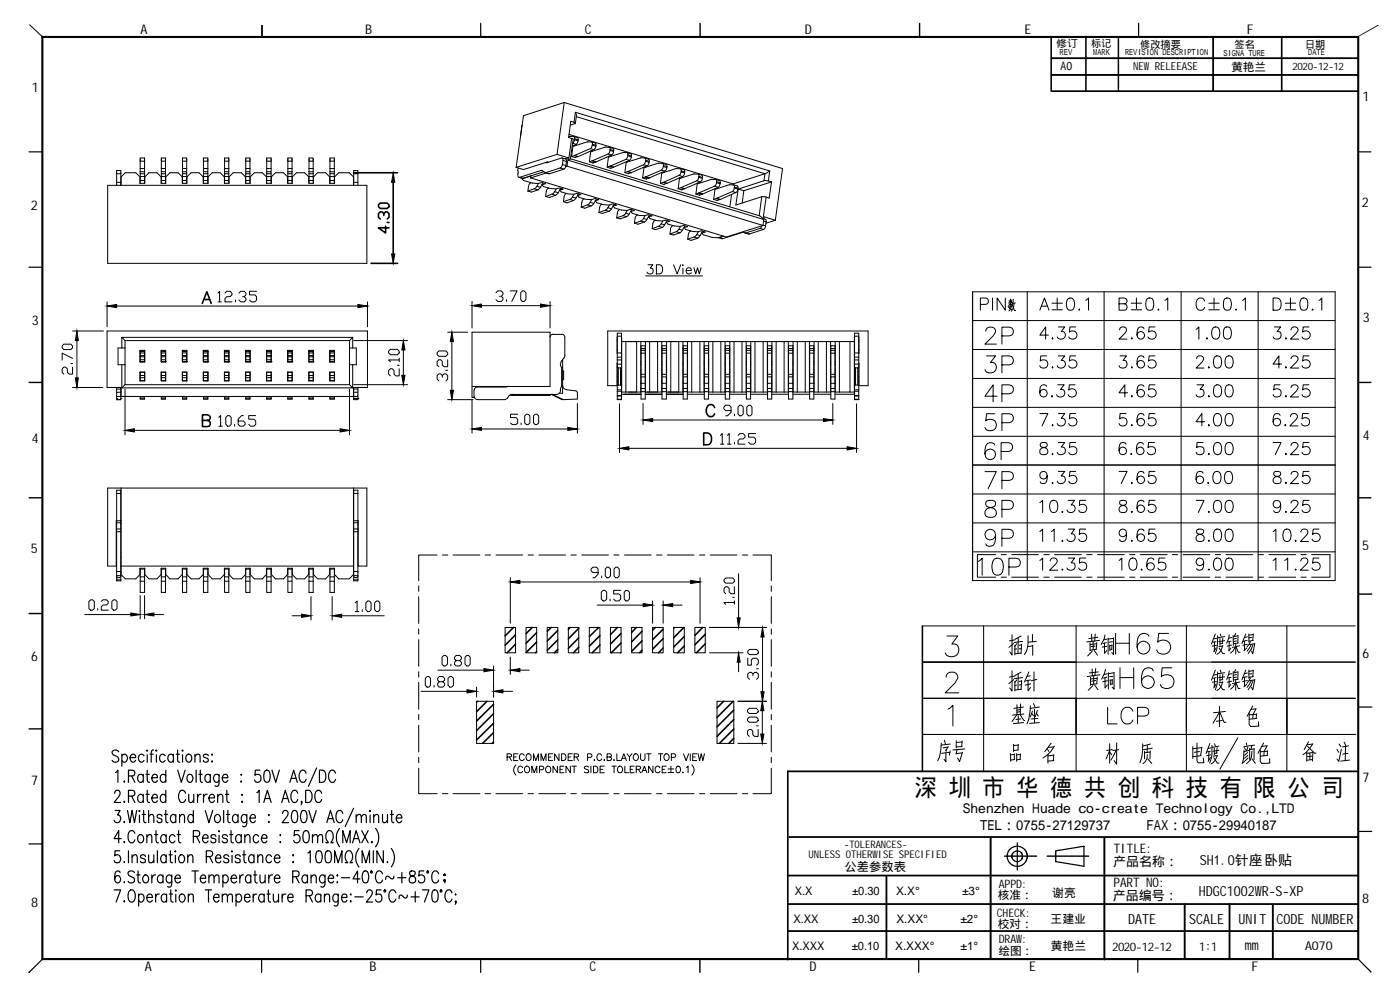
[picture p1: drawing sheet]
<svg xmlns="http://www.w3.org/2000/svg" width="297mm" height="210mm" viewBox="0 0 297 210" stroke-linecap="round" stroke-linejoin="round" font-family="sans-serif">
<defs><g id="words">
<text font-size="5.1" x="194" y="168.9">深 圳 市 华 德 共 创 科 技 有 限 公 司</text>
<g font-size="3">
<text x="254.6" y="183.5">SH1.0针座卧贴</text>
<text x="254.3" y="190.1">HDGC1002W</text>
<text x="267.7" y="190.1">R-S-XP</text>
<text x="239.4" y="196">DATE</text>
<text x="252.3" y="196">SCALE</text>
<text x="262.7" y="196">UNIT</text>
<text x="270.8" y="196">CODE NUM</text>
<text x="282.7" y="196">BER</text>
<text x="264.1" y="201.5">m</text>
<text x="265.6" y="201.5">m</text>
</g>
<g font-size="2.9">
<text x="207.9" y="176.1">TEL：0755-27129737</text>
<text x="243.2" y="176.1">FAX：0755-29940187</text>
</g>
<g font-size="2.8">
<text x="29.8" y="7.3">A</text>
<text x="77.4" y="7.3">B</text>
<text x="124" y="7.3">C</text>
<text x="170.8" y="7.2">D</text>
<text x="217.4" y="7.2">E</text>
<text x="264.5" y="7.2">F</text>
<text x="6.8" y="19.5">1</text>
<text x="289.1" y="21.4">1</text>
<text x="6.5" y="44.6">2</text>
<text x="288.9" y="43.9">2</text>
<text x="6.7" y="69">3</text>
<text x="289.1" y="68.3">3</text>
<text x="6.7" y="94">4</text>
<text x="289.1" y="93.3">4</text>
<text x="6.6" y="117.3">5</text>
<text x="289" y="116.6">5</text>
<text x="6.6" y="140.3">6</text>
<text x="289.1" y="139.6">6</text>
<text x="6.6" y="166.6">7</text>
<text x="289.1" y="165.9">7</text>
<text x="204.3" y="172.5">Shenzhen Huade co-create Technology Co.,LTD</text>
<text x="236.1" y="183.7">产品名称：</text>
<text x="236.3" y="181">TITLE:</text>
<text x="236.1" y="191">产品编号：</text>
<text x="236.3" y="188.2">PART NO:</text>
<text x="289" y="191.6">8</text>
<text x="6.6" y="192.3">8</text>
<text x="30.8" y="206">A</text>
<text x="78.4" y="206">B</text>
<text x="125" y="206">C</text>
<text x="171.8" y="206">D</text>
<text x="218.4" y="206">E</text>
<text x="265.5" y="206">F</text>
</g>
<g font-size="2.6">
<text x="179.2" y="184.8">公差参数表</text>
<text x="254.4" y="201.8">1 1</text>
<text x="276.9" y="201.6">A070</text>
</g>
<g font-size="2.5">
<text x="225" y="15">A0</text>
<text x="168.6" y="189.8">X.X</text>
<text x="180.8" y="189.8">±0.30</text>
<text x="190.1" y="189.8">X.X°</text>
<text x="204.1" y="189.8">±3°</text>
<text x="211.7" y="190.8">核准：</text>
<text x="211.9" y="188.3">APPD:</text>
<text x="223.2" y="190.2">谢亮</text>
<text x="168.3" y="195.8">X.XX</text>
<text x="180.8" y="195.8">±0.30</text>
<text x="190.2" y="195.8">X.XX°</text>
<text x="203.8" y="195.8">±2°</text>
<text x="211.5" y="194.4">CHECK:</text>
<text x="211.7" y="196.8">校对：</text>
<text x="222.9" y="195.8">王建业</text>
<text x="168" y="201.5">X.XXX</text>
<text x="180.7" y="201.5">±0.10</text>
<text x="189.9" y="201.5">X.XXX°</text>
<text x="203.8" y="201.5">±1°</text>
<text x="211.8" y="202.6">绘图：</text>
<text x="211.9" y="200.1">DRAW</text>
<text x="216.8" y="200.1">:</text>
<text x="222.9" y="201.5">黄艳兰</text>
<text x="235.9" y="201.7">2020-12-12</text>
</g>
<text font-size="2.4" x="261.3" y="15">黄艳兰</text>
<text font-size="2.3" x="240.4" y="14.9">NEWRELEEASE</text>
<g font-size="2.2">
<text x="224.1" y="10.1">修订</text>
<text x="231.5" y="10">标记</text>
<text x="241.9" y="10.1">修改摘要</text>
<text x="261.9" y="10.2">签名</text>
<text x="276.9" y="10.1">日期</text>
<text x="274.2" y="14.8">2020-12-12</text>
<text x="179.1" y="180">-TOLERANCES-</text>
<text x="171.5" y="182.1">UNLESS OTHERW</text>
<text x="186.2" y="182.1">ISE SPECIFIED</text>
</g>
<g font-size="1.8">
<text x="224.8" y="11.7">REV</text>
<text x="231.9" y="11.8">MARK</text>
<text x="238.7" y="11.8">REVISION DESCRIPTION</text>
<text x="259.6" y="11.8">SIGNA TURE</text>
<text x="277.6" y="11.8">DATE</text>
</g>
</g></defs>
<g fill="#000">
<path d="M101.9 7.7h.2l-.1 .2zM101.9 5h.2v2.7h-.2zM101.9 4.9l.2 .1h-.2z"/>
<path d="M148.4 7.7h.3l-.2 .2zM148.4 5h.3v2.7h-.3zM148.4 4.9l.3 .1h-.3z"/>
<path d="M194.9 7.7h.3l-.1 .2zM194.9 5h.3v2.7h-.3zM195 4.9l.2 .1h-.3z"/>
<path d="M222.8 19.4h.4l-.2 .1zM222.8 7.9h.4v11.5h-.4zM222.9 7.8l.3 .1z"/>
<path d="M230.2 19.4h.3l-.1 .1zM230.2 7.9h.3v11.5h-.3zM230.3 7.8l.2 .1z"/>
<path d="M237.1 19.4h.3l-.1 .1zM237.1 7.9h.3v11.5h-.3zM237.2 7.8l.2 .1z"/>
<path d="M241.4 7.7h.3l-.1 .2zM241.4 5h.3v2.7h-.3zM241.5 4.9l.2 .1h-.3z"/>
<path d="M257.2 19.4h.4l-.3 .1zM257.2 7.9h.4v11.5h-.4zM257.2 7.8l.4 .1z"/>
<path d="M271.7 19.4h.4l-.2 .1zM271.7 7.8h.4v11.6h-.4zM271.8 7.7l.3 .1z"/>
<path d="M288 15.7l.2 .2-.2 .2zM223 15.7h65v.4h-65zM222.9 15.8l.1 .3z"/>
<path d="M288 12.1l.2 .3-.2 .1zM223.1 12.1h64.9v.4h-64.9zM223 12.2l.1-.1v.4z"/>
<path d="M288 19.2l.2 .1-.2 .2zM223.2 19.2h64.8v.3h-64.8zM223.1 19.2h.1v.3z"/>
<path d="M288.1 7.6l.1 .2-.1 .3zM8.9 7.6h279.2v.5h-279.2zM8.8 7.7l.1-.1v.5z"/>
<path d="M6.1 32.1l.1 .2zM6.2 32.1h2.7v.2h-2.7zM8.9 32.1l.2 .1-.2 .1z"/>
<path d="M290.8 32.1l.2 .1-.2 .1zM288.1 32.1h2.7v.2h-2.7zM288 32.1l.1 .2z"/>
<path d="M6.1 56.6l.1 .2zM6.2 56.6h2.7v.2h-2.7zM8.9 56.6l.2 .1-.2 .1z"/>
<path d="M290.8 56.6l.2 .1-.2 .1zM288.1 56.6h2.7v.2h-2.7zM288 56.6l.1 .2z"/>
<path d="M6.1 81h.1v.3zM6.2 81h2.7v.3h-2.7zM8.9 81l.2 .2-.2 .1z"/>
<path d="M290.8 81l.2 .2-.2 .1zM288.1 81h2.7v.3h-2.7zM288 81h.1v.3z"/>
<path d="M6.1 105.5h.1v.2zM6.2 105.5h2.7v.2h-2.7zM8.9 105.5l.2 .1-.2 .1z"/>
<path d="M290.8 105.5l.2 .1-.2 .1zM288.1 105.5h2.7v.2h-2.7zM288 105.5h.1v.2z"/>
<path d="M6.1 130.1l.1-.1v.3zM6.2 130h2.7v.3h-2.7zM8.9 130l.2 .1-.2 .2z"/>
<path d="M291 125.9l.1 .2-.1 .1zM288.3 125.9h2.7v.3h-2.7zM288.2 125.9h.1v.3z"/>
<path d="M6.1 154.5h.1v.3zM6.2 154.5h2.7v.3h-2.7zM8.9 154.5l.2 .1-.2 .2z"/>
<path d="M291.1 149.9l.1 .1-.1 .1zM288.3 149.9h2.8v.2h-2.8zM288.2 149.9l.1 .2z"/>
<path d="M6.1 178.9l.1 .3zM6.2 178.9h2.7v.3h-2.7zM8.9 178.9l.2 .1-.2 .2z"/>
<path d="M8.8 203.5h.3zM6.1 206.2l2.7-2.7 .2 .1-2.7 2.8zM6.1 206.2l.2 .2h-.2z"/>
<path d="M8.8 203.5h.4l-.2 .2zM8.8 7.7h.4v195.8h-.4zM8.8 7.7h.4h-.4z"/>
<path d="M55.4 206.2h.2l-.1 .2zM55.4 203.5h.2v2.7h-.2zM55.4 203.4l.2 .1z"/>
<path d="M101.9 206.2h.2l-.1 .2zM101.9 203.5h.2v2.7h-.2zM101.9 203.4l.2 .1z"/>
<path d="M148.3 206.2h.3l-.1 .2zM148.3 203.5h.3v2.7h-.3zM148.4 203.4l.2 .1h-.3z"/>
</g>
<path d="M6.1 206.2h.2l-.1 .2z" fill-rule="evenodd" fill="#000"/>
<g fill="#231916">
<path d="M288.1 7.7l4.3-2.5 .1 .2-4.3 2.4z"/>
<path d="M6.3 5.1l2.7 2.6-.2 .1-2.7-2.5z"/>
</g>
<path d="M55.5 5.3v2.4" fill="none" stroke="#231916" stroke-width=".25"/>
<g fill="#000">
<path d="M167 163.5l.3 .1zM167 163.6h.3v40h-.3zM167 203.6h.3l-.2 .2z"/>
<path d="M167.3 177.4h.2v.4l-.2-.1zM167.5 177.4h120.6v.4h-120.6zM288.1 177.4l.1 .1-.1 .3z"/>
<path d="M291 176.3l.1 .1-.1 .1zM288.3 176.3h2.7v.2h-2.7zM288.2 176.3l.1 .2z"/>
<path d="M167.1 185.6l.2-.1v.4l-.3-.2zM167.3 185.5h120.7v.4h-120.7zM288 185.5l.2 .2-.2 .2z"/>
<path d="M213 181.5l.1 .3zM213.1 181.5h6.8v.3h-6.8zM219.9 181.5l.2 .1-.2 .2z"/>
<path d="M215.7 184.6h.2l-.1 .1zM215.7 178.8h.2v5.8h-.2zM215.7 178.7l.2 .1z"/>
<path d="M216.8 181.4l.2-.1v.3h-.2zM216.8 181.3h.2l-.2 .1zM216.7 181.1l.2-.1 .1 .3-.2 .1zM216.7 181h.2l-.2 .1zM214.8 180.8a1.32 1.32 0 0 1 2.1 .2l-.2 .1a1.04 1.04 0 0 0-1-.4 1.04 1.04 0 0 0-.9 .7l-.2-.1zM214.6 181.3l.2 .1-.2 .1zM214.6 181.3h.2v.3h-.2zM214.6 181.6h.2l-.1 .2zM214.6 181.6h.2v.3l-.2 .1zM214.6 181.9h.2l-.1 .2zM214.6 182l.2-.1 .1 .2a.98 .98 0 0 0 1.8 0l.2 .1a1.29 1.29 0 0 1-1.2 .7 1.29 1.29 0 0 1-1.1-.9zM216.7 182.1h.2v.2zM216.8 181.9h.2l-.1 .3-.2-.1zM216.8 181.8l.2 .2-.2-.1zM216.8 181.6h.2v.3h-.2zM216.8 181.5l.2 .1z"/>
<path d="M217.8 181.3l.2-.1 .1 .4h-.3zM217.8 181.1l.2 .1-.2 .1zM217.6 180.9l.3-.1 .1 .4-.2 .1zM217.7 180.8h.2l-.3 .1zM214 180.2a2.31 2.31 0 0 1 3.9 .6l-.3 .1a2.01 2.01 0 0 0-2-1.2 2.01 2.01 0 0 0-1.8 1.6l-.2-.1zM213.6 181.2l.2 .1h-.1zM213.6 181.2l.2 .1v.3h-.3zM213.5 181.6h.3l-.1 .2zM213.5 181.6h.3v.4l-.2 .1zM213.6 182h.2l-.1 .1zM213.6 182.1l.2-.1a1.98 1.98 0 0 0 1.8 1.6 1.98 1.98 0 0 0 2-1.2l.3 .1a2.26 2.26 0 0 1-2.3 1.4 2.26 2.26 0 0 1-2-1.8zM217.6 182.4l.2-.1 .1 .2zM217.8 182h.2l-.1 .5-.3-.1zM217.8 182l.1-.1 .1 .2zM217.8 181.6h.3l-.1 .4h-.2zM217.9 181.5l.2 .1z"/>
<path d="M222.1 181.5v.3zM222.1 181.5h8.8v.3h-8.8zM230.9 181.5l.2 .1-.2 .2z"/>
<path d="M223.9 180.4l.2 .1zM223.8 180.5h.3v2.3l-.1 .1-.2-.1zM223.8 182.8h.3l-.1 .1zM224 182.7l6 .9-.1 .3-5.9-1zM230 183.6l.1 .2-.2 .1z"/>
<path d="M223.9 180.4l.1 .2zM224 180.4l5.9-1 .2 .1-6.1 1.1zM229.9 179.4l.2 .1-.1 .2zM229.8 179.5h.3v4.3h-.3zM229.8 183.8h.3l-.1 .1z"/>
<path d="M187.9 203.5h.3l-.1 .1zM187.9 186h.3v17.5h-.3zM187.9 185.9l.3 .1h-.3z"/>
<path d="M194.8 206.2h.2l-.1 .2zM194.8 203.5h.2v2.7h-.2zM194.8 203.4l.2 .1z"/>
<path d="M210 203.3h.4l-.2 .2zM210 177.5h.4v25.8h-.4zM210 177.5h.4z"/>
<path d="M234.1 203.6h.4l-.2 .1zM234.1 177.8h.4v25.8h-.4zM234.1 177.7l.4 .1h-.4z"/>
<path d="M241.3 206.2h.2l-.1 .2zM241.3 203.5h.2v2.7h-.2zM241.3 203.4l.2 .1z"/>
<path d="M251.1 203.5h.4l-.1 .1zM251.1 191.8h.4v11.7h-.4zM251.2 191.7l.3 .1h-.4z"/>
<path d="M260.6 203.5h.4l-.1 .2zM260.6 191.8h.4v11.7h-.4zM260.7 191.7l.3 .1h-.4z"/>
<path d="M269.8 203.5h.4l-.2 .1zM269.8 191.9h.4v11.6h-.4zM269.9 191.8l.3 .1h-.4z"/>
<path d="M288 203.4h.2l-.2 .1zM288 203.5l.2-.1 2.7 2.7-.1 .2zM290.9 206.1v.2h-.1z"/>
</g>
<path d="M256.1 200.4a.15 .15 0 0 1 .3 0 .15 .15 0 0 1-.3 0zM256.1 201.3a.15 .15 0 0 1 .3 0 .15 .15 0 0 1-.3 0z" fill="#231916"/>
<g fill="#000">
<path d="M167.1 163.5l.2-.1v.4h-.2zM167.3 163.4h120.6v.4h-120.6zM287.9 163.4l.1 .2-.1 .2z"/>
<path d="M167.1 191.6h.2v.4l-.2-.2zM167.3 191.6h120.7v.4h-120.7zM288 191.6l.2 .2-.2 .2z"/>
<path d="M167.2 197.4l.1-.1v.4l-.2-.2zM167.3 197.3h120.8v.4h-120.8zM288.1 197.3l.2 .2-.2 .2z"/>
<path d="M288.2 203.2l.1 .3-.1 .2zM9 203.2h279.2v.5h-279.2zM8.9 203.3l.1-.1v.5z"/>
<path d="M287.9 203.5h.5l-.3 .2zM287.9 7.8h.5v195.7h-.5zM288 7.7l.4 .1h-.5z"/>
</g>
<g fill="none" stroke="#000" stroke-width=".21">
<path d="M22.8 39.3h55v16.6h-55zM24.7 36.2h.9v.7h-.9zM24.7 36.6v2.1h.9M24.7 38.7v.6M25.6 36.6v2.7M29.7 38.3v-.8h1v.8M29.7 34.2h1v-.7h-1v4M29.7 38.3v.6M29.7 36.9h1M29.7 35.8h1M29.7 38.3h1M30.7 33.7v2.7h-1"/>
<path d="M30.7 36.4v1.1M30.7 38.3v.6M34.2 37.5l-.9-.9h-1.7l-.9 .9v1.4h-1v-1.4l-.9-.9h-2.2l-.9 .9v1.8M34.2 35.8v1.1M34.2 38.9v-.6h.9v.6M34.2 36.4h.9v.5M34.2 35.8v-2.3h.9v2.9M34.2 34.2h.9M34.2 35.8h.9M34.2 37.5v1.4M35.1 36.9h-.9v.6M35.1 36.9v.6h-.9"/>
<path d="M35.1 37.5v.8M38.7 35.8v1.1M38.7 38.9v-.6h.9v.6M38.7 36.4h.9v.5M38.7 35.8v-2.3h.9v2.9M38.7 34.2h.9M38.7 35.8h.9M38.7 37.5v.8M39.6 36.9h-.9v.6M39.6 36.9v.6h-.9M39.6 37.5v.8M43.2 35.8v1.1"/>
<path d="M43.2 38.9v-.6h.9v.6M43.2 36.4h.9v.5M43.2 35.8v-2.3h.9v2.9M43.2 34.2h.9M43.2 35.8h.9M43.2 37.5v.8M44.1 36.9h-.9v.6M44.1 36.9v.6h-.9M44.1 37.5v.8M47.6 37.5l-.9-.9h-1.7l-.9 .9v1.4h-1v-1.4l-.9-.9h-1.7l-.9 .9v1.4h-.9v-1.4l-.9-.9h-1.8l-.8 .9v1.4h-1M47.6 35.8v1.1M47.6 38.9v-.6h.9v.6"/>
<path d="M47.6 36.4h.9v.5M47.6 35.8v-2.3h.9v2.9M47.6 34.2h.9M47.6 35.8h.9M47.6 37.5v1.4M48.5 36.9h-.9v.6M48.5 36.9v.6h-.9M48.5 37.5v.8M52.1 35.8v1.1M52.1 38.9v-.6h.9v.6M52.1 36.4h.9v.5M52.1 35.8v-2.3h.9v2.9"/>
<path d="M52.1 34.2h.9M52.1 35.8h.9M52.1 37.5v.8M53 36.9h-.9v.6M53 36.9v.6h-.9M53 37.5v.8M56.6 35.8v1.1M56.6 38.9v-.6h.9v.6M56.6 36.4h.9v.5M56.6 35.8v-2.3h.9v2.9M56.6 34.2h.9M56.6 35.8h.9"/>
<path d="M56.6 37.5v.8M57.5 36.9h-.9v.6M57.5 36.9v.6h-.9M57.5 37.5v.8M61 37.5l-.9-.9h-1.7l-.8 .9v1.4h-1.1v-1.4l-.9-.9h-1.6l-.9 .9v1.4h-1v-1.4l-.9-.9h-1.7l-.9 .9v1.4h-1M61.1 34.2h.9M61.1 35.8h.9M61.1 38.3h.9M61.1 36.4h.9M61.1 37.5h.9M62 36.4v-2.9h-.9l-.1 5.4h1v-1.4l.9-.9h1.7l.9 .9v1.4h1v-1.4l.9-.9h1.7l.9 .9v1.4h1v-1.4l.9-.9h2.2l.9 .9v1.8M62 36.4v.5h-.9"/>
<path d="M62 36.9v2M65.6 33.5h.8v.7h-.8zM65.6 36.9h.8M65.6 35.8h.8M65.6 36.4h.8M65.6 37.5h.8M65.6 33.7v4.6M66.4 38.3h-.8v.6M66.4 33.7v5.2M70 36.9h.9v.6M70 34.2h.9M70 35.8h.9"/>
<path d="M70 38.3h.9M70 36.4h.9M70 37.5h.9M70.9 37.5v1.4M70.9 35.8v1.1M70.9 35.8v-2.3h-.9v5.4M75 36.2h.9v.7h-.9zM75 38.7h.9v.6M75 36.6v2.7M75.9 36.6v2.1M109.9 35.6v1a.64 .64 0 0 0 .3 1M110.1 37.6l.9 .2"/>
<path d="M110.2 37.6l.8 .2M110.8 26.5l-.3 2.2M110.8 37.9l.3 .4 1.9 .5 1.2 .1 .7-.2 .8 .3-.7 .2M110.8 37.8v.1M112.6 37.7l41.5 12.6 7.8-2.5M112.6 37.7v-.4l-1.8 .6M112.6 38.8l-.4 .5-.2 1.2M113.9 39.5l-.6 .5M113.9 39.5l.8 .2M114.2 38.9l-.3 .6M114.7 39.7l-.6 .6M114.7 36.2l1.1 .4"/>
<path d="M114.7 36.2l.5 .1M114.7 36.2l-4.5 1.4M115 39.2l.3 .4 1.4 .4 1.3 .1 .6-.2 .9 .2-.7 .1M115 39.1v.1M115.2 38.8l-.5 .9M115.4 36.4l-4.4 1.4M115.7 36.6l.9 .3M115.8 36.6l.8 .3M115.9 36.7l-3.3 1M116.1 34.4h.1M116.3 34.4h-.2l-5 1.6-1.6-.5M116.4 39.9l-.4 .4-.2 1.4"/>
<path d="M118.2 32.8l2.3 .7M118.2 32.8l-8.7 2.7M118.9 35.6l-3.1 1M118.9 35.6l.7 .3M119 39.9l-.6 1M119.3 33.5l.7 .2 .2 .6M119.3 34.9l-.2 .6-.2 .1M119.3 34.9l.8 .2M119.4 34a.35 .35 0 0 0-.3-.5l-3.3 1M119.4 34l-.1 .9M119.4 34l.8 .3M119.6 35.9l-3 1"/>
<path d="M119.7 21.7l-1.5 11.1M119.7 21.7l-8.6 2.8-1.6 11M119.7 21.7l46.3 14.1-1.5 10.9M120.1 35.1l-.5 .8M120.2 34.3l-.1 .8M120.3 35.2l-.3 .2M120.3 35.2l41.6 12.6M120.5 33.5l-.2 1.7M120.5 33.5l-.6 .2M120.6 29h1.2l.1 .5M120.6 34l41.3 12.5M120.7 28.5l34.8 10.5"/>
<path d="M121 33.7l-.4 .3M121.3 29.4l.3 .1-.6 4.2 40.2 12.1 .7 .7M121.3 33.2l.8 .2M121.3 29.4l-.7 4.6M121.6 30.9l-.3 2.3M121.6 30.9h.3M121.8 29l.7 .2 .2 .5M121.8 25.9l.3 .3-1.1 .3M121.8 25.9l-.7-.2-.5 3.5 .7 .2M121.9 33l.7 .2-.6 .2M121.9 33l-.6 .2M121.9 29.5l.8 .2-.1 .2"/>
<path d="M121.9 29.7l-.4 .7 .7 .2M121.9 29.5v.2M121.9 29.7l.7 .2M121.9 33l.8 .2M121.9 33h.1M122.1 23.8l.2 .6-.2 1.7M122.1 23.8l41.2 12.5M122.1 23.8l-.3 2.1M122.1 33.4h.1M122.2 30.6l-.8 .4M122.3 24.8l40 12.1-6.8 2.1M122.6 29.9l-.4 .7"/>
<path d="M122.6 33.2h.1M125 34.3l.9 .2M125.2 31.5l-3.3 1.5M125.2 31.5l.8 .2M125.3 32l-.3 2.3M125.4 32l.3 .1M125.5 30.1l.8 .2 .1 .5M125.6 34.1l.8 .3M125.6 34.1l-.6 .2M125.6 34.1h.1M125.7 30.8v-.2l.7 .2M125.7 30.8l-.5 .7"/>
<path d="M125.7 30.6l-.1-.5h-1l-3 1M125.7 30.8l.7 .2M126 31.7l-3.3 1.5M126.4 31l-.4 .7M126.4 34.4l-.6 .2M126.4 34.4h.1M126.4 30.8v.2M129 32.7l-3.3 1.4 .7 .3M129 32.7l.8 .2M129.1 33.2l-.3 2.3 .8 .2M129.2 33.1l.2 .1M129.3 31.3l.8 .2 .1 .4"/>
<path d="M129.4 35.2l-.6 .3M129.4 35.2l.8 .3M129.4 35.2h.1M129.4 31.9l-.4 .8M129.4 31.7v-.4l-.9-.1-3.2 1M129.4 31.7v.2M129.4 31.7l.8 .2M129.4 31.9l.8 .3M129.6 35.7h.1M129.8 32.9l-3.4 1.5M130.2 32.2l-.4 .7M130.2 35.5l-.7 .2"/>
<path d="M130.2 31.9v.3M130.2 35.5h.1M132.8 33.8l.7 .2M132.8 33.8l-3.4 1.4M132.9 34.3l-.3 2.3 .8 .2M132.9 34.3l.3 .1M133.1 32.4l.8 .2 .1 .5M133.2 36.4l-.6 .2M133.2 36.4l.7 .2M133.2 36.4h.1M133.2 32.8l-.2-.4-.8-.1-3.1 1M133.2 33l-.4 .8"/>
<path d="M133.2 36.4l.8 .2M133.2 32.8l.8 .3M133.2 32.8v.2M133.2 33l.7 .3M133.5 34l-3.3 1.5M133.9 33.3l-.4 .7M133.9 36.6l-.6 .2M134 36.6h-.1M134 33.1l-.1 .2M136.5 35l.8 .2M136.5 35l-3.3 1.4M136.6 35.5l-.3 2.2 .8 .2"/>
<path d="M136.7 35.4l.2 .1M136.8 33.5l.8 .3 .1 .4M136.9 37.5l-.6 .2M136.9 37.5l.8 .2M137 34l-.1-.4-.9-.1-3.1 .9M137 34.2l-.5 .8M137 34l.7 .2M137 34v.2M137 34.2l.7 .2M137.3 35.2l-3.3 1.4M137.7 34.4l-.4 .8M137.7 37.7l-.6 .3"/>
<path d="M137.7 34.2v.2M140.3 36.1l.7 .2M140.3 36.1l-3.4 1.4M140.4 36.6l-.3 2.3 .8 .2M140.5 36.6h.2M140.6 34.7l.8 .2 .1 .4M140.7 38.7l-.6 .2M140.7 38.7l.8 .2M140.7 35.1l-.1-.4-1-.1-3 1M140.7 35.3l-.4 .8M140.7 35.1l.8 .2M140.7 35.1v.2"/>
<path d="M140.7 35.3l.8 .2M141 36.3l-3.3 1.4M141.5 35.5l-.2 .5-.3 .3M141.5 38.9l-.7 .2M141.5 35.3v.2M144.1 37.2l.7 .3M144.1 37.2l-3.4 1.5M144.2 37.7l-.3 2.3 .8 .2M144.3 37.7l.2 .1M144.4 35.8l.7 .2 .2 .5M144.5 39.8l-.6 .2M144.5 39.8l.7 .2"/>
<path d="M144.5 36.3l-.1-.5h-1l-3 .9M144.5 36.5l-.4 .7M144.5 39.8l.8 .2M144.5 39.8h.1M144.5 36.3l.8 .2M144.5 36.3v.2M144.5 36.5l.7 .2M144.8 37.5l-3.3 1.4M145.2 36.7l-.1 .5-.3 .3M145.3 36.5l-.1 .2M147.9 38.3l.7 .3M147.9 38.3l-3.4 1.5"/>
<path d="M147.9 38.8l-.3 2.4M148 38.8l.2 .1M148.1 36.9l.8 .3 .1 .4M148.2 37.6l-.3 .7M148.2 37.6l.8 .2M148.3 37.4l-.2-.5h-.9l-3 1M148.3 37.4l.7 .2M148.3 37.4l-.1 .2M148.6 38.6l-3.3 1.4M149 37.8l-.1 .5-.3 .3M149 37.6v.2M151.6 39.5l.7 .2"/>
<path d="M151.6 39.5l-3.3 1.4M151.7 40l-.3 2.3 .8 .2M151.7 40h.3M151.9 38.1l.8 .2 .1 .5M152 38.8l-.4 .7M152 38.8l.8 .2M152 38.6l-.1-.5-1-.1-3 1M152 38.6v.2M152 38.6l.8 .2M152.3 39.7l-3.3 1.5M152.8 39l-.2 .4-.3 .3M152.8 38.8v.2"/>
<path d="M155.5 39v.2M155.6 39.2l.2 .5M155.6 39.2h-.9l-3 1M155.7 39.2l.7 .2 .2 .5M155.8 39.9l-.2 .5-.2 .2M155.8 39.9l.7 .2M155.8 39.7l.8 .2M155.8 39.7v.2M156.6 39.9l-.1 .2M162.1 38.3l.9 .1M162.1 38.3l-5.5 1.8M163 38.4l.7 .2"/>
<path d="M163.3 36.3l-1 .6-.2 1.4M163.3 36.3l-.3 2.1M163.7 38.6l-5.9 1.9M163.7 38.6l-.5 3.4-.7-.2M113.3 40l-1.3 .5M113.3 40l.8 .3M114.1 40.3l-1.3 .5-.8-.3M117.7 40.7l-.6 .5M117.7 40.7l.7 .2M117.9 41.4l-.8-.2-1.3 .5M117.9 41.4l-1.4 .5-.7-.2M118 40.1l-.3 .6"/>
<path d="M118.4 40.9l-.5 .5M118.8 40.3l.3 .4 1.4 .4 1.2 .1 .7-.2 .9 .3-.7 .1M120.2 41l-.5 .5-.2 1.3M121.4 41.8l-.5 .5M121.4 41.8l.8 .2M121.6 42.5l-.7-.2-1.4 .5M121.6 42.5l-1.3 .5-.8-.2M121.8 41.2l-.4 .6M122.2 42l-.6 .5M122.5 41.5l.3 .4 1.5 .4 1.2 .1 .7-.3 .8 .3-.7 .1M122.7 41.1l-.5 .9M123.9 42.2l-.4 .4-.2 1.3"/>
<path d="M125.2 42.9l-.5 .6M125.2 42.9l.8 .3M125.4 43.7l-.7-.2-1.4 .4M125.4 43.7l-1.3 .5-.8-.3M125.5 42.3l-.3 .6M126 43.2l-.6 .5M126.3 42.6l.3 .4 1.4 .4 1.3 .1 .6-.2 .9 .2-.7 .3v-.2M126.5 42.2l-.5 1M127.7 43.3l-.4 .5-.2 1.3M129 44.1l-.6 .5M129 44.1l.7 .2M129.2 44.8l-.8-.2-1.3 .5"/>
<path d="M129.2 44.8l-1.4 .5-.7-.2M129.3 43.5l-.3 .6M129.7 44.3l-.5 .5M130.1 43.8a3.7 3.7 0 0 0 3.6 .6l.9 .2-.8 .3M130.2 43.4l-.5 .9M131.5 44.4l-.5 .6-.2 1.2M132.2 45.7l.7 .3M132.2 45.7l-1.4 .5M132.7 45.2l-.5 .5M132.7 45.2l.8 .3M132.9 46l-1.3 .4-.8-.2M133.1 44.6l-.4 .6"/>
<path d="M133.5 45.5l-.6 .5M133.8 44.9l.3 .3 1.5 .5h1.2l.7-.2 .8 .3-.7 .2M133.8 44.8v.1M134 44.5l-.5 1M135.2 45.6l-.4 .5-.2 1.3M136 46.9l-1.4 .5M136 46.9l.7 .2M136.5 46.3l-.5 .6M136.5 46.3l.7 .3M136.7 47.1l-1.3 .5-.8-.2M136.8 45.7l-.3 .6M137 58.5h12"/>
<path d="M137.2 46.6l-.5 .5M137.5 56.2h1l-.6 .7a.66 .66 0 0 1 .5 1.1 .66 .66 0 0 1-1.1-.3M137.6 46l.3 .4 1.4 .4 1.2 .1 .7-.2 .9 .2-.7 .2M137.6 45.9v.1M137.8 45.6l-.6 1M139 46.7l-.5 .6-.1 1.2M139.3 56.2h.6a1.02 1.02 0 0 1 .7 .9 1.02 1.02 0 0 1-.7 1h-.6zM139.7 48l.8 .2M139.7 48l-1.3 .5M140.3 47.5l-.6 .5M140.3 47.5l.7 .2M140.5 48.2l-1.4 .5-.7-.2"/>
<path d="M140.6 46.9l-.3 .6M141 47.7l-.5 .5M141.4 47.1h.1M141.4 47.1l.3 .4 1.4 .4 1.2 .1 .7-.2 .9 .3-.8 .2M141.5 46.8l-.5 .9M142.8 47.9l-.5 .3-.2 1.4M142.9 56.2l.8 1.9 .7-1.9M143.5 49.1l-1.4 .5M143.5 49.1l.8 .3M144 48.6l-.5 .5M144 48.6l.8 .2M144.3 49.4l-1.4 .5-.8-.3"/>
<path d="M144.4 48l-.4 .6M144.8 48.8l-.5 .6M144.8 56.2h.2zM144.9 56.9v1.2M145.1 48.3l.3 .4 1.5 .4 1.2 .1 .7-.2 .8 .2-.7 .2M145.1 48.2v.1M145.2 40l-.6 .2M145.2 40h.1M145.3 47.9l-.5 .9M145.6 57.4h1.1a.55 .55 0 0 0-.6-.6 .55 .55 0 0 0-.5 .6 .61 .61 0 0 0 .3 .7 .61 .61 0 0 0 .8-.2M146.5 49l-.4 .4-.2 1.3M147.2 56.8l.4 1.3 .4-1.3 .4 1.3 .3-1.3"/>
<path d="M147.3 50.3l-1.4 .4M147.3 50.3l.7 .2M147.6 41.2l.8 .1M147.8 49.8l-.5 .5M147.8 49.8l.7 .2M148 50.5l-1.4 .5-.7-.3M148.1 49.2l-.3 .6M148.2 41l-.6 .1M148.2 41l.8 .2M148.3 40.9l.7 .3M148.3 40.9l-.1 .1M148.5 50l-.5 .5"/>
<path d="M148.9 49.4l.3 .4 1.9 .6h1.2l1.2-.3M148.9 49.3v.1M149 41.2l-.6 .2M149 41.2h.1M149.1 49.1l-.6 .9M152 42.1l.8 .2-.7 .2M152 42.1l-.6 .2M152 42.1l.8 .2M152 42.1h.1M152.6 50.4h-.1l.9 .2M152.8 42.3h.1M153.5 50.1l-.9 .3 .8 .2"/>
<path d="M155.2 41.3l-.4 2.6M155.4 40.6l.7 .2-3.3 1.5M155.4 40.6l-3.4 1.5M156.5 40.1l-.1 .5-.3 .2M156.6 40.1l-.5 3.4 5.5-1.8M156.6 40.1l1.2 .4M157.6 49.2l.6 .2M157.8 49.2l-4.4 1.4M157.8 40.5l-.3 2.6M158.1 49.4l.8 .2M158.2 49.4l.7 .2M161.2 48.5l-3 .9"/>
<path d="M161.2 48.5l.8 .2M161.6 41.7l.9 .1M161.6 41.7l-.5 4M161.7 47.9l-.5 .6M161.9 47.7l.5 .2M162 48.7l-3.1 .9M162 46.9l.5 .2M162 46.4l.5 .2v.5M162.4 47.9l-.1 .5-.3 .3M162.5 41.8l-.6 4.7M162.5 47.1l-.1 .8M164.5 46.7l-2 .7"/>
<path d="M164.5 46.7l-2.4-.7-.2 1.8M13.5 73h1.6l.3 .4v.4l-.3 .4h-1.6l-.3-.4v-.4zM15.1 77.1h.3M15.4 77.9v1.5h-.7l-.4-.4v-.7l-.4-.4h-.4l-.3 .4v.7l.3 .4M15.4 76l-2.2-1.1v1.5M15.4 70.2h6.6M16.3 72.2v8M22.7 64v5.3M24.7 64.9h51.2M25.8 71.6h49M25.8 71.6l.7 .6M25.8 71.6v2.2"/>
<path d="M25.8 77.4v4.9M26.5 73.8h-1.5v3.6h1.5M26.5 72.2v9.4M26.5 72.2h47.6M29.7 74.3h1v2.5h-1zM29.7 78.9h1v1.9h-1zM29.7 74.9v.5h1M29.7 76.7h1zM29.7 75.7h1v.6M29.7 76.7h.1M29.7 74.3v.6M29.7 75.4v.9"/>
<path d="M29.7 76.7v.1M29.7 78.9v1.9M29.7 74.5h1M29.7 79h1M29.7 74.9h1M30.7 76.3h-1v.4M30.7 79v.7h-1M30.7 74.3v1.4M30.7 76.3v.5M30.7 78.9v.1M30.7 79.7v1.1M34.2 74.3h1v2.5h-1z"/>
<path d="M34.2 78.9h1v1.9h-1zM34.2 75.4v1.3h.9M34.2 78.9v1.9h.9v-.7M34.2 75.4h.9M34.2 74.5h.9M34.2 79h.9M34.2 74.9h.9M34.2 76.3h.9M34.2 75.7h.9M34.2 79.7h.9M34.2 74.3v1.1M35.1 76.7h.1"/>
<path d="M35.1 76.7l-.9 .1M35.1 74.3v2.5M35.1 78.9v1.2M38.7 74.3h.9v2.5h-.9zM38.7 78.9h.9v1.9h-.9zM38.7 75.4v1.3h.9M38.7 78.9v1.9h.9v-.7M38.7 75.4h.9M38.7 74.5h.9M38.7 79h.9M38.7 74.9h.9M38.7 76.3h.9"/>
<path d="M38.7 75.7h.9M38.7 79.7h.9M38.7 74.3v1.1M39.6 76.7h.1M39.6 76.7l-.9 .1M39.6 74.3v2.5M39.6 78.9v1.2M43.1 74.3h1v2.5h-1zM43.1 78.9h1v1.9h-1zM43.2 75.4v1.3h.9M43.2 78.9v1.9h.9v-.7M43.2 75.4h.9"/>
<path d="M43.2 74.5h.9M43.2 79h.9M43.2 74.9h.9M43.2 76.3h.9M43.2 75.7h.9M43.2 79.7h.9M43.2 74.3v1.1M44.1 76.7h.1M44.1 76.7l-.9 .1M44.1 74.3v2.5M44.1 78.9v1.2M46.3 64h.7"/>
<path d="M46.3 62.2l.3-.4v2.2M47.6 74.3h1v2.5h-1zM47.6 78.9h1v1.9h-1zM47.6 75.4v1.3h.9M47.6 78.9v1.9h.9v-.7M47.6 75.4h.9M47.6 74.5h.9M47.6 79h.9M47.6 74.9h.9M47.6 76.3h.9M47.6 75.7h.9M47.6 79.7h.9"/>
<path d="M47.6 74.3v1.1M47.7 62.2l.4-.4h.7l.4 .4v.4l-.4 .3h-.7l-.4 .4v.7h1.5M48.5 76.7h.1M48.5 76.7l-.9 .1M48.5 74.3v2.5M48.5 78.9v1.2M50 63.7v.3M50.7 62.2l.4-.4h.7l.4 .4v.4l-.4 .3h-.3M51.8 62.9l.4 .4v.4l-.4 .3h-.7l-.4-.3M52.1 74.3h1v2.5h-1zM52.1 78.9h1v1.9h-1zM52.1 75.4v1.3h.9"/>
<path d="M52.1 78.9v1.9h.9v-.7M52.1 75.4h.9M52.1 74.5h.9M52.1 79h.9M52.1 74.9h.9M52.1 76.3h.9M52.1 75.7h.9M52.1 79.7h.9M52.1 74.3v1.1M53 76.7h.1M53 76.7l-.9 .1M53 74.3v2.5"/>
<path d="M53 78.9v1.2M54.4 61.8h-1.5v.8h1.2l.3 .3v.8l-.3 .3h-.8l-.4-.3M56.5 74.3h1.1v2.5h-1.1zM56.5 78.9h1.1v1.9h-1.1zM56.6 75.4v1.3h.9M56.6 74.3v1.1M56.6 78.9v1.9M56.6 75.4h.9M56.6 74.5h.9M56.6 79h.9M56.6 74.9h.9M56.6 76.3h.9"/>
<path d="M56.6 75.7h.9M56.6 79.7h.9M57.5 76.7h.1M57.5 76.7l-.9 .1M57.5 74.3v2.5M57.5 78.9v1.2M61.1 76.7h.1M61.1 74.3h.9v2.5h-1zM61.1 78.9h.9v1.9h-1zM61.1 75.4h.9M61.1 74.5h.9M61.1 79h.9"/>
<path d="M61.1 74.9h.9M61.1 76.7h.9M61.1 76.3h.9M61.1 75.7h.9M62 79.7h-.9v.4h.9M62 76.7h.1M62 74.3v2.5M62 78.9v1.9M65.5 74.3h1v2.5h-1zM65.5 78.9h1v1.9h-1zM65.6 76.7h.1M65.6 79.7v.4h.8"/>
<path d="M65.6 76.3v.4h.8M65.6 74.3v2M65.6 76.7v.1M65.6 78.9v.8M65.6 75.4h.8M65.6 74.5h.8M65.6 79h.8M65.6 74.9h.8M65.6 76.7h.8M65.6 76.3h.8M65.6 75.7h.8M65.6 79.7h.8"/>
<path d="M66.4 76.7h.1M66.4 74.3v2.5M66.4 78.9v1.9M70 74.3h1v2.5h-1zM70 78.9h1v1.9h-1zM70 74.3v.2h.9h-.9v2.3M70 78.9v1.9h.9v-1.9M70 76.7h.1M70 79h.9M70 74.9h.9M70 76.7h.9M70 76.3h.9"/>
<path d="M70 75.7h.9M70 79.7h.9M70.9 76.7v.1M70.9 74.9v.5h-.9M70.9 74.3v.6M70.9 75.4v1.3M74.1 73.8h1.5v3.6h-1.5M74.1 72.2v9.4M74.8 71.6l-.7 .6M74.8 71.6v2.2M74.8 77.4v4.9M75 72.2h11.5"/>
<path d="M78 64v5.3M82.4 74.5l.4-.4h1.5l.4 .4v.4l-.4 .4h-1.5l-.4-.4zM84.3 77.5h.4M84.7 78.2v1.5h-.7l-.4-.3v-.8l-.4-.4h-.4l-.4 .4v.8l.4 .3M84.7 76.4h-2.3l.4 .3M84.7 76v.7M85.6 74.2v5.4M92.7 74.8l.4-.3h1.5l.4 .3v.4l-.4 .4h-1.5l-.4-.4zM93.8 79.7l.4-.4h.4l.4 .4v.7l-.4 .4M94.6 78.6h.4M95 70.5h4.2M95 76.3v1.5h-.8l-.4-.3v-.8l-.3-.4h-.4l-.4 .4v.8l.4 .3"/>
<path d="M95.9 72.5v10.3M100.1 64v5.6M102.1 64.8h12.6M105.2 62.1l.4-.4h.8l.3 .4v.4l-.3 .4h-.4M106.4 62.9l.3 .3v.4l-.3 .4h-.8l-.4-.4M107.5 63.6v.4M108.2 61.7h1.5l-1.1 2.3M110.8 61.7h.4l.4 .4v1.5l-.4 .4h-.4l-.3-.4v-1.5zM116.7 64v5.6M117.3 70.9h1.8M117.3 70.9a.66 .66 0 0 0-.6 .7M118.9 77.2v.3"/>
<path d="M118.9 77.5l.1 .3 .4 .2M119.1 78v4M119.2 70.9a.66 .66 0 0 1 .6 .7v3.8l-.2 .6M119.4 76.3v7.1h-.8M119.4 78.6l.2 .1M119.6 78.8v1.7M119.6 76l-.6 .7-.1 .4M130.9 74.3h.1M130.9 77.7h.1M130.9 72.2h.1M130.9 80h.1M131 70.7h.8v14.1h-.8z"/>
<path d="M131 74.9h.8M131 71.5v3.5M131 77.2h.8M131 77l-.1 4.8M131 76.4h.8M131 71.3h.8M131 75.8h.8M131 77.9l.2 .1M131.8 71.5l.1 12.1h4.1h-3.6M131.8 74.3h.1M131.8 75h.1M131.8 77h.1"/>
<path d="M131.8 77.7h.1M131.8 72.2h.1M131.8 80h.1M131.9 77.9l-.2 .1M131.9 72.5h.9M132.8 72.5h2.3v10.7h-2.3M132.8 72.5v10.7M133.3 72.5h2.7M136 72.5h.9v10.7M136 72.5v10.7M136 74.3v5.1M136 78.9h.1"/>
<path d="M136 76.8h.1M136 77.2h.1M136 73.9h.1M136 78.5h.1M136 73.9v.4h.9M136 79.4v1.9h.9M136 73.9h.9M136 79.4h.9M136 74.9h.9M136 73.9v-.6h.9v8M136 80h.9M136.9 78.9h.1"/>
<path d="M136.9 76.8h.1M136.9 77.2h.1M136.9 73.9h.1M136.9 78.5h.1M136.9 72.5h.9M137.3 72.5h2.2v10.7h-2.2M137.8 72.5h2.6M137.8 72.5v10.7M140.4 72.5h1v10.7h3.5M140.4 72.5v10.7M140.4 74.3v5.1M140.4 78.9h.1"/>
<path d="M140.4 76.8h.1M140.4 77.2h.1M140.4 73.9h.1M140.4 78.5h.1M140.4 73.9v.4h1M140.4 79.4v1.9h1M140.4 73.9h1M140.4 79.4h1M140.4 74.9h1M140.4 73.9v-.6h1v8M140.4 80h1M141.4 74.3h.1"/>
<path d="M141.4 78.9h.1M141.4 76.8h.1M141.4 77.2h.1M141.4 73.9h.1M141.4 78.5h.1M141.4 72.5h3.5M141.8 72.5h2.2v10.7M142.3 72.5v10.7M144.9 72.5h1v10.7M144.9 74.3v5.1M144.9 78.9h.1M144.9 76.8h.1"/>
<path d="M144.9 77.2h.1M144.9 73.9h.1M144.9 78.5h.1M144.9 72.5v10.7M144.9 73.9v.4h1M144.9 79.4v1.9h.9M144.9 73.9h.9M144.9 79.4h.9M144.9 74.9h.9M144.9 73.9v-.6h.9v8M144.9 80h.9M145.8 78.9h.1"/>
<path d="M145.8 76.8h.1M145.8 77.2h.1M145.8 73.9h.1M145.8 78.5h.1M145.9 72.5h16M146.7 72.5v10.7M148.5 72.5v10.7M149.4 74.3h.9M149.4 78.9h.1M149.4 76.8h.1M149.4 77.2h.1M149.4 73.9h.1"/>
<path d="M149.4 78.5h.1M149.4 72.5v10.7M149.4 74.9v4.5h.9M149.4 80v1.3h.9M149.4 74.9v-1.6h.9v6.7M149.4 73.9h.9M149.4 74.9h.9M149.4 80h.9M149.4 79.4v.6M150.3 80v3.1M150.3 78.9h.1M150.3 76.8h.1"/>
<path d="M150.3 77.2h.1M150.3 73.9h.1M150.3 78.5h.1M150.3 72.5v10.7M151.2 72.5v10.7M152.9 72.5v10.7M153.8 74.3h1M153.8 78.9h.1M153.8 76.8h.1M153.8 77.2h.1M153.8 73.9h.1M153.8 78.5h.1"/>
<path d="M153.8 72.5v10.7M153.9 74.9h.9v4.5h-.9M153.9 80h.9M154.8 79.4v1.9h-.9M154.8 78.9h.1M154.8 76.8h.1M154.8 77.2h.1M154.8 73.9h.1M154.8 78.5h.1M154.8 72.5v12.2h-.9v-11.4h.9v.6h-.9M155.7 72.5v10.7M157.4 72.5v10.7"/>
<path d="M158.3 74.3h1M158.3 78.9h.1M158.3 76.8h.1M158.3 77.2h.1M158.3 73.9h.1M158.3 78.5h.1M158.3 72.5v10.7M158.3 79.4v.6h.9v-.6M158.3 73.9h.9M158.3 79.4h.9M158.3 74.9h.9M158.3 79.4v-6.1h.9v6.1"/>
<path d="M158.3 80v2.4M159.2 80v4.7h-.9v-2.3M159.2 78.9h.1M159.2 76.8h.1M159.2 77.2h.1M159.2 73.9h.1M159.2 78.5h.1M159.3 72.5v10.7M160.2 72.5v10.7M162.8 74.3h1M162.8 78.9h.1M162.8 76.8h.1"/>
<path d="M162.8 77.2h.1M162.8 73.9h.1M162.8 78.5h.1M162.8 72.5h3.6M162.8 79.4v.6h.9v-.6M162.8 73.9h.9M162.8 79.4h.9M162.8 74.9h.9M162.8 79.4v-6.1h.9v6.1M162.8 80v2.4M163.7 80v4.7h-.9v-2.3M163.7 78.9h.1"/>
<path d="M163.7 76.8h.1M163.7 77.2h.1M163.7 73.9h.1M163.7 78.5h.1M163.8 72.5l-.1 10.7M164.7 72.5v10.7M167.2 74.3h1.1M167.2 78.9h.1M167.2 76.8h.1M167.2 77.2h.1M167.2 73.9h.1M167.2 78.5h.1"/>
<path d="M167.2 72.5h3.6M167.3 79.4v.6h.9v-.6M167.3 73.9h.9M167.3 79.4h.9M167.3 74.9h.9M167.3 79.4v-6.1h.9v6.1M167.3 80v2.4M168.2 80v4.7h-.9v-2.3M168.2 78.9h.1M168.2 76.8h.1M168.2 77.2h.1M168.2 73.9h.1"/>
<path d="M168.2 78.5h.1M168.3 72.5l-.1 10.7h3.6M169.1 72.5v10.7M171.7 74.3h1M171.7 78.9h.1M171.7 76.8h.1M171.7 77.2h.1M171.7 73.9h.1M171.7 78.5h.1M171.7 72.5h9.6M171.8 79.4v.6h.9v-.6M171.8 73.9h.9"/>
<path d="M171.8 79.4h.9M171.8 74.9h.9M171.8 79.4v-6.1h.9v6.1M171.8 80v2.4M172.7 80v4.7h-.9v-2.3M172.7 78.9h.1M172.7 76.8h.1M172.7 77.2h.1M172.7 73.9h.1M172.7 78.5h.1M172.7 72.5v10.7M173.6 72.5v10.7"/>
<path d="M175.3 72.5v10.7M176.2 74.3h1M176.2 78.9h.1M176.2 76.8h.1M176.2 77.2h.1M176.2 73.9h.1M176.2 78.5h.1M176.2 72.5v10.7M176.3 74.9v-1.6h.8v11.4h-.8v-1.6M176.3 74.9v5.1M176.3 73.9h.8M176.3 79.4h.8"/>
<path d="M176.3 74.9h.8M177.1 80h-.8v1.3M177.1 78.9h.1M177.1 76.8h.1M177.1 77.2h.1M177.1 73.9h.1M177.1 78.5h.1M177.2 72.5v10.7M178.1 72.5v10.7M180.3 72.5v10.7M181.3 74.3h.1M181.3 75h.1"/>
<path d="M181.3 77h.1M181.3 77.7h.1M181.3 72.2h.1M181.3 80h.1M181.3 74.9h.9M181.3 71.5v12.1h-4.2M181.3 77.2h.9M181.3 75.8v8.1M181.3 76.4h.9M181.3 71.3h.9M181.3 77.9l.2 .1M181.5 78h.5v3.7h-.5z"/>
<path d="M182.2 77.9l-.2 .1M182.2 75.8h-.9v-5.1h.9v7M182.2 77.7v5M182.2 74.3h.1M182.2 71.5v3.5M182.2 77v4.8M182.2 77.7h.1M182.2 72.2h.1M182.2 80h.1M206.3 61.9h77v61.3h-77M206.3 68h77M206.3 74.1h77"/>
<path d="M208 64.6h1.1a.68 .68 0 0 0 .6-.7 .68 .68 0 0 0-.6-.7h-1.1v2.6M209.1 70.2a.88 .88 0 0 1 .7-.8h.7a.87 .87 0 0 1 .5 1.4l-2 2.2h2.4M209.3 75.5h1.9l-1.1 1.4a1.15 1.15 0 0 1 1.3 1.3 1.15 1.15 0 0 1-1.6 .9l-.5-.2-.3-.5M210.6 63.2v2.6M212.6 71.3h1.5a.93 .93 0 0 0 .9-1 .93 .93 0 0 0-.9-.9h-1.5v3.6M212.6 77.4h1.5a.95 .95 0 0 0 .9-1 .95 .95 0 0 0-.9-.9h-1.5v3.6M213.3 63.2v2.6l-1.8-2.6v2.6M214.1 63.7l.1 .4M214.3 64.8l-.1 .7 .4 .2M214.4 63.5v1.3M214.4 64.2l-.5 .8M214.4 64.3l.3 .4"/>
<path d="M214.5 65l-.5 .2M214.6 64.9l-.3 .8-.3 .3M214.6 63.6l-.1 .6M214.8 64.7l.4 1.2h.3M214.8 64.2l-.8 .1M215 63.5l-.3 1.4M215.1 64.3l-.2 1.2-.4 .5M215.4 64.3l-.6 .1M217.9 61.9v61.3M220.6 65.8l1-2.6 .9 2.6M220.9 65h1.3M222 75.5h-1.2l-.1 1.1a.91 .91 0 0 1 1.4-.1 .91 .91 0 0 1-.2 1.4 .91 .91 0 0 1-1.3-.3"/>
<path d="M222.4 71.1h-1.8l1.2-1.7v2.5M223.2 71.8l.1-.1 .1 .1-.1 .1zM223.2 78l.1-.2 .1 .2-.1 .1zM223.2 64.3h2.2M223.2 65.7h2.2M224.3 63.2v2.3M224.5 69.4h1.4l-.8 .9a.84 .84 0 0 1 .9 1 .84 .84 0 0 1-1.1 .6l-.4-.1-.2-.3M224.5 75.5h1.4l-.8 1a.84 .84 0 0 1 .9 .9 .84 .84 0 0 1-1.1 .7l-.4-.1-.2-.4M226.6 63.3a.82 .82 0 0 1 1.2 .4 2.14 2.14 0 0 1-.2 2 .92 .92 0 0 1-1.2-.4 2.1 2.1 0 0 1 .2-2zM228.2 69.4h-1.2l-.1 1.1a.92 .92 0 0 1 1.4-.1 .92 .92 0 0 1-.2 1.4 .92 .92 0 0 1-1.4-.3M228.2 75.5h-1.2l-.1 1.1a.92 .92 0 0 1 1.4 0 .92 .92 0 0 1-.2 1.4 .92 .92 0 0 1-1.4-.4M228.9 65.7l.1-.1 .1 .1z"/>
<path d="M230.3 63.7l.6-.5v2.6M234.2 61.9v61.3M237.4 64.4l1.5-.1a.63 .63 0 0 0 0-1l-1.5-.1v2.6l1.5-.1a.73 .73 0 0 0 .2-.7 .73 .73 0 0 0-.6-.6M237.5 70l.2-.5 .8-.1a.63 .63 0 0 1 .4 .9l-1.5 1.6h1.7M237.6 75.5h1.4l-.7 1a.83 .83 0 0 1 .8 .9 .83 .83 0 0 1-1.1 .7l-.4-.1-.2-.4M240 64.3h2.2M240 65.7h2.2M240.1 71.7l.1 .1-.1 .1-.1-.1zM240.1 77.8l.1 .2-.1 .1-.1-.1zM241.1 63.2v2.3M242.7 69.7a.75 .75 0 0 0-1.1-.2 1.54 1.54 0 0 0 .3 2.4 .8 .8 0 0 0 .9-.7 .8 .8 0 0 0-.7-.9 .8 .8 0 0 0-.9 .8M242.7 75.9a.74 .74 0 0 0-.7-.4 .74 .74 0 0 0-.7 .5 1.53 1.53 0 0 0 .6 2.1 .8 .8 0 0 0 .9-.8 .8 .8 0 0 0-.7-.8 .8 .8 0 0 0-.9 .7"/>
<path d="M243.4 63.3a.82 .82 0 0 1 1.2 .4 2.29 2.29 0 0 1-.2 2 .96 .96 0 0 1-1.2-.4 2.47 2.47 0 0 1 .2-2zM245 69.4h-1.2l-.1 1.1a.92 .92 0 0 1 1.4-.1 .92 .92 0 0 1-.2 1.4 .92 .92 0 0 1-1.4-.3M245 75.5h-1.2l-.1 1.1a.92 .92 0 0 1 1.4 0 .92 .92 0 0 1-.2 1.4 .92 .92 0 0 1-1.4-.4M245.7 65.7l.1-.1 .1 .1zM247.1 63.7l.6-.5v2.6M250.6 61.9v61.3M253.7 69.9l.6-.5v2.5M253.9 76.1l.2-.5 .7-.1a.63 .63 0 0 1 .4 1l-1.5 1.6h1.7M255.6 63.9a.93 .93 0 0 0-1.1-.7 .93 .93 0 0 0-.8 1 1.12 1.12 0 0 0 .3 1.3 1.12 1.12 0 0 0 1.2 .2l.4-.5M255.9 71.8l.2-.1 .1 .1-.1 .1zM256.3 78l.2-.2 .1 .2-.1 .1zM256.5 64.3h2.2"/>
<path d="M256.5 65.7h2.2M257.4 69.5a.82 .82 0 0 1 1.3 .4 2.04 2.04 0 0 1-.3 1.9 .85 .85 0 0 1-1.2-.3 2.1 2.1 0 0 1 .2-2zM257.6 63.2v2.3M257.8 75.6a.85 .85 0 0 1 1.2 .4 2.1 2.1 0 0 1-.2 2 .82 .82 0 0 1-1.2-.4 2.04 2.04 0 0 1 .2-2zM259.9 69.5a.82 .82 0 0 1 1.2 .4 2.19 2.19 0 0 1-.2 1.9 .89 .89 0 0 1-1.3-.3 2.47 2.47 0 0 1 .3-2zM259.9 63.3a.82 .82 0 0 1 1.2 .4 2.29 2.29 0 0 1-.2 2 .96 .96 0 0 1-1.3-.4 2.47 2.47 0 0 1 .3-2zM260.3 75.6a.84 .84 0 0 1 1.2 .4 2.1 2.1 0 0 1-.3 2 .83 .83 0 0 1-1.2-.4 2.04 2.04 0 0 1 .3-2zM262.1 65.7l.2-.1v.1zM263.6 63.7l.6-.5v2.6M266.9 61.9v61.3M270.1 63.2h.8a1.5 1.5 0 0 1 .4 2.5l-1.2 .1zM270.3 69.4h1.4l-.8 .9a.83 .83 0 0 1 .9 1 .83 .83 0 0 1-1.1 .6l-.4-.1-.2-.3"/>
<path d="M271.9 77.2h-1.8l1.2-1.7v2.6M272.7 71.8l.1-.1 .1 .1-.1 .1zM272.7 78l.1-.2 .1 .2-.1 .1zM272.7 64.3h2.2M272.7 65.7h2.2M273.8 63.2v2.3M273.9 70l.1-.4a.8 .8 0 0 1 1.3 0l.1 .3-.1 .4-1.5 1.6h1.7M273.9 76.1v-.1a.8 .8 0 0 1 .7-.5 .8 .8 0 0 1 .8 .5l-.4 .9-1.2 1.2h1.7M276.1 63.3a.87 .87 0 0 1 1.3 .4 2.52 2.52 0 0 1-.3 2 .9 .9 0 0 1-1.2-.4 2.26 2.26 0 0 1 .2-2zM277.7 69.4h-1.2l-.1 1.1a.92 .92 0 0 1 1.3-.1 .92 .92 0 0 1-.1 1.4 .92 .92 0 0 1-1.4-.3M277.7 75.5h-1.2l-.1 1.1a.92 .92 0 0 1 1.3 0 .92 .92 0 0 1-.1 1.4 .92 .92 0 0 1-1.4-.4M278.5 65.6l.1 .1-.1 .1-.2-.1z"/>
<path d="M279.8 63.7l.6-.5v2.6M15.4 82.2h6.4M24.7 82.2v2.6M24.7 84.5h.1M24.7 84.8h.9M24.7 84.1h51.2M24.7 82.5h.9M24.7 83.2h.9M25.6 84.5h.1M25.6 82.2v2.6h-.9M25.7 84.1v-1.9h-3v-12h55.3v12h-3v1.9M26.5 81.6l-.7 .7"/>
<path d="M26.5 82.5v9.7M26.5 81.6h47.6M28.5 91.3h43.7M29.7 84.1v.6h1v-.6M29.7 84.2h1M29.7 84.6h1M29.7 80.1h1M34.2 84.1v.5M34.2 84.2h.9M34.2 84.6h.9M34.2 80.1h.9M35.1 84.1v.6l-.9-.1"/>
<path d="M38.7 84.1v.5M38.7 84.2h.9M38.7 84.6h.9M38.7 80.1h.9M39.6 84.1v.6l-.9-.1M43.2 84.1v.5M43.2 84.2h.9M43.2 84.6h.9M43.2 80.1h.9M44.1 84.1v.6l-.9-.1M46.4 88.5l.4-.3v2.2M46.4 90.4h.8"/>
<path d="M47.6 84.1v.5M47.6 84.2h.9M47.6 84.6h.9M47.6 80.1h.9M47.9 88.5l.4-.3h.4l.3 .3v1.5l-.3 .4h-.4l-.4-.4zM48.5 84.1v.6l-.9-.1M49.8 90v.4M51.6 88.2h-.4l-.7 .7v1.1l.4 .4h.7l.4-.4v-.3l-.4-.4h-1.1M52.1 84.1v.5M52.1 84.2h.9M52.1 84.6h.9M52.1 80.1h.9"/>
<path d="M53 84.1v.6l-.9-.1M54.3 88.2h-1.5v.7h1.1l.4 .4v.7l-.4 .4h-.7l-.4-.4M56.6 84.1v.5M56.6 84.2h.9M56.6 84.6h.9M56.6 80.1h.9M57.5 80.1v.7M57.5 84.1v.6l-.9-.1M61.1 84.1v.6l.9-.1M61.1 84.2h.9M61.1 84.6h.9M62 84.1v.5"/>
<path d="M65.6 84.1v.6h.8v-.6M65.6 80.1v.7M65.6 84.2h.8M65.6 84.6h.8M70 84.1v.6h.9v-.6M70 84.2h.9M70 84.6h.9M70 80.1h.9M74.1 81.6l.7 .7h-49M74.1 82.5v9.7M75 84.5h.1M75 82.2v2.6h.9v-2.6"/>
<path d="M75 84.5h.9M75 81.6h11.5M75 82.5h.9M75 83.2h.9M75.9 84.5h.1M93.8 80v-.3l-.3-.4h-.4l-.4 .4v.7l.4 .4M95 84.8h5.4M100.1 82v-11.5h16.6v11.5h-16.6v2.3h.5M100.1 84.8v7.1M100.6 82.8v1.3M100.6 84.1a.74 .74 0 0 0 .6 .7h5.8l.7-.4M102.1 91h18.4"/>
<path d="M107.4 82.1h-6.1a.66 .66 0 0 0-.7 .7M107.7 82l-.3 .1M107.9 84.1l-.2 .3M108.6 83.7h9.4M108.7 83.6l-.8 .4M109.8 87.9h-1.5v.7h1.2l.3 .4v.7l-.3 .4h-.8l-.4-.4M110.6 89.7v.4M111.3 88.2l.4-.3h.3l.4 .3v1.5l-.4 .4h-.3l-.4-.4zM113.2 88.2l.4-.3h.3l.4 .3v1.5l-.4 .4h-.3l-.4-.4zM116.7 83.7v.2h-8.6M118.9 82.5v.3M118.9 82.8a.91 .91 0 0 1-.9 .9"/>
<path d="M119.4 81.8a.91 .91 0 0 0 .8 .9M119.4 81.9l-.4 .2-.1 .3M119.6 80.5l-.2 .1M120.2 82.7l2.1 .3 .2 .3v1.4h-3.2M122.5 85.6v6.3M130.9 80.6h.1M130.9 81.1h.1M131 81.8h-2.1v-11.6h55.3v11.6h-2M131 84h.8M131 82.7h.8M131 84.7h.8M131 83.9h.8"/>
<path d="M131 83h.8M131.2 81.7v-3.7h.4v3.7M131.2 81.7h.4M131.2 81.7l-.2 .1M131.4 85.7v10.3M131.7 81.7l.2 .1M131.8 80.6h.1M131.8 81.7h.1M131.8 81.1h.1M131.9 83.2h.9M133.3 83.2h2.7M133.4 95.1h46.3"/>
<path d="M136 80.8h.1M136 81.3h.1M136 81.3v3.4h.9v-1.6M136 83.1h.9M136 82.4h.9M136.4 85.6v4.4M136.9 81.3v1.8M136.9 83.6h3.5h-3.5M136.9 80.8h.1M136.9 83.2h3.5M136.9 81.3h.1M138.5 89.1h36.2"/>
<path d="M140.4 80.8h.1M140.4 81.3h.1M140.4 81.3v3.4h1v-1.6M140.4 83.1h1M140.4 82.4h1M141.4 83.6h3.5h-3.5M141.4 81.3v1.8M141.4 80.8h.1M141.4 81.3h.1M144.9 80.8h.1M144.9 81.3h.1M144.9 81.3v3.4h.9v-1.6"/>
<path d="M144.9 83.1h.9M144.9 82.4h.9M145.8 81.3v1.8M145.8 80.8h.1M145.8 83.2h2.7M145.8 83.6h3.6M145.8 81.3h.1M148.5 83.2h.9M149.4 80.8h.1M149.4 81.3h.1M149.4 81.3v1.8M149.4 83.1v1.6h.9v-1.6"/>
<path d="M149.4 83.1h.9M149.4 82.4h.9M150.3 80.8h.1M150.3 83.2h3.6M150.3 83.6h3.6M150.3 81.3h.1M152.8 92.4l.4-.4v2.2M152.8 94.2h.8M153.8 80.8h.1M153.8 81.3h.1M153.9 83.1h.9M153.9 82.4h.9"/>
<path d="M154.3 92.4l.4-.4v2.2M154.3 94.2h.8M154.8 80.8h.1M154.8 83.2h3.5M154.8 83.6h3.5M154.8 81.3h.1M155.1 87.1h-1.2l-.3-.4v-.4l.3-.3h.8l.4 .3v1.2l-.8 .7h-.4M155.8 87.8v.4M155.8 93.8v.4M156.6 86.3l.4-.3h.3l.4 .3v1.5l-.4 .4h-.3l-.4-.4zM156.6 92.4l.4-.4h.7l.4 .4v.3l-.4 .4h-.7l-.4 .4v.7h1.5M158.3 80.8h.1"/>
<path d="M158.3 81.3h.1M158.3 83.1h.9M158.3 82.4h.9M158.3 81.3h.9M158.4 86.3l.4-.3h.4l.3 .3v1.5l-.3 .4h-.4l-.4-.4zM159.2 80.8h.1M159.2 83.2h3.6M159.2 83.6h3.6M159.2 81.3h.1M160.3 92h-1.5v.7h1.1l.4 .4v.7l-.4 .4h-.7l-.4-.4M161.9 83.2v-10.7h.9v10.7M162.8 80.8h.1"/>
<path d="M162.8 81.3h.1M162.8 83.1h.9M162.8 82.4h.9M162.8 81.3h.9M163.7 80.8h.1M163.7 83.6h3.6M163.7 81.3h.1M163.8 83.2h3.5M166.4 83.2v-10.7h.8v10.7M167.2 80.8h.1M167.2 81.3h.1M167.3 83.1h.9"/>
<path d="M167.3 82.4h.9M167.3 81.3h.9M168.2 80.8h.1M168.2 83.6h3.6M168.2 81.3h.1M170.8 83.2v-10.7h.9v10.7M171.7 80.8h.1M171.7 81.3h.1M171.8 83.1h.9M171.8 82.4h.9M171.8 81.3h.9M172.7 80.8h.1"/>
<path d="M172.7 83.6h3.6M172.7 81.3h.1M172.7 83.2h3.6M176.2 80.8h.1M176.2 81.3h.1M176.3 81.3v1.8M176.3 83.1h.8M176.3 82.4h.8M176.3 81.3h.8M176.7 85.6v4.4M177.1 80.8h.1M177.1 83.2h4.2"/>
<path d="M177.1 81.3h.1M181.3 80.6h.1M181.3 81.7h.1M181.3 81.1h.1M181.3 83h.9v.9M181.3 84h.9M181.3 82.7h.9M181.3 84.7h.9M181.5 81.7l-.2 .1M181.7 85.7v10.3M182 81.7l.2 .1M182.2 83.9h-.9v.1"/>
<path d="M182.2 83.9v.9h-.9v-.8M182.2 80.6h.1M182.2 81.1h.1M182.2 82.7v.3M206.3 80.3h77M206.3 86.4h77M206.3 92.6h77M206.3 98.7h77M211 87.8h-1.7l-.2 1.5a1.28 1.28 0 0 1 2 0 1.28 1.28 0 0 1-.3 1.9 1.28 1.28 0 0 1-1.8-.5M211 94.4a1.06 1.06 0 0 0-1-.5 1.06 1.06 0 0 0-.9 .7 2.66 2.66 0 0 0 .4 2.7 1.13 1.13 0 0 0 1.6-.4 1.13 1.13 0 0 0-.7-1.6 1.13 1.13 0 0 0-1.4 1M211.5 84h-2.5l1.7-2.4v3.6M212.4 95.8h1.6a.93 .93 0 0 0 .8-1 .93 .93 0 0 0-.8-.9h-1.6v3.6"/>
<path d="M212.6 83.5h1.5a.95 .95 0 0 0 .9-.9 .95 .95 0 0 0-.9-1h-1.5v3.6M212.6 89.7h1.5a.96 .96 0 0 0 .9-1 .96 .96 0 0 0-.9-.9h-1.5v3.6M220.6 87.7h1.7l-1.2 2.7M220.8 94a.5 .5 0 0 0 .3 .8 1.05 1.05 0 0 1 1.2 1.2 .89 .89 0 0 1-1 .5 .89 .89 0 0 1-.7-.9 1.12 1.12 0 0 1 1.2-.8 .51 .51 0 0 0 .2-.8l-.3-.1zM222 82a.76 .76 0 0 0-.7-.4 .76 .76 0 0 0-.6 .5 2.14 2.14 0 0 0 .2 2 .79 .79 0 0 0 1.2-.3 .79 .79 0 0 0-.5-1.1 .79 .79 0 0 0-1 .6M223.1 84.1l.1-.1 .1 .1-.1 .1zM223.2 90.2l.1-.1 .1 .1-.1 .2zM223.2 96.3l.1-.1 .1 .1-.1 .2zM224.4 81.6h1.4l-.8 1a.83 .83 0 0 1 .9 .9 .83 .83 0 0 1-1.1 .7l-.4-.1-.2-.4M224.5 87.7h1.4l-.8 1a.84 .84 0 0 1 .9 1 .84 .84 0 0 1-1.1 .7l-.4-.2-.2-.4M224.5 93.9h1.4l-.8 .9a.84 .84 0 0 1 .9 1 .84 .84 0 0 1-1.1 .7l-.4-.2-.2-.3M228.1 81.6h-1.2l-.2 1.1a.92 .92 0 0 1 1.4 0 .92 .92 0 0 1-.2 1.4 .92 .92 0 0 1-1.3-.4"/>
<path d="M228.2 87.7h-1.2l-.1 1.2a.92 .92 0 0 1 1.4-.1 .92 .92 0 0 1-.2 1.4 .92 .92 0 0 1-1.4-.4M228.2 93.9h-1.2l-.1 1.1a.92 .92 0 0 1 1.4 0 .92 .92 0 0 1-.2 1.3 .92 .92 0 0 1-1.4-.3M238.9 87.7h-1.3l-.1 1.2a.9 .9 0 0 1 1.4 0 .9 .9 0 0 1-.2 1.3 .9 .9 0 0 1-1.3-.4M238.9 94.2a.73 .73 0 0 0-.7-.3 .73 .73 0 0 0-.7 .5 1.9 1.9 0 0 0 .2 1.9 .79 .79 0 0 0 1.2-.3 .79 .79 0 0 0-.5-1.1 .79 .79 0 0 0-1 .7M239.2 83.3h-1.8l1.2-1.7v2.6M239.9 96.3l.1-.1 .1 .1-.1 .2zM240 84.1l.1-.1 .1 .1-.1 .1zM240.1 90.1l.1 .1-.1 .2-.1-.2zM242.6 94.2a.75 .75 0 0 0-1.1-.2 1.93 1.93 0 0 0 0 2.3 .81 .81 0 0 0 1.1-.4 .81 .81 0 0 0-.5-1 .81 .81 0 0 0-1 .7M242.7 82a.77 .77 0 0 0-1.4 .1 1.87 1.87 0 0 0 .3 2 .81 .81 0 0 0 1.2-.4 .81 .81 0 0 0-.6-1.1 .81 .81 0 0 0-1 .7M242.7 88.1a.75 .75 0 0 0-1.1-.2 2 2 0 0 0 0 2.3 .81 .81 0 0 0 1.2-.3 .81 .81 0 0 0-.6-1.1 .81 .81 0 0 0-1 .7M244.9 93.9h-1.2l-.2 1.1a.92 .92 0 0 1 1.4 0 .92 .92 0 0 1-.1 1.3 .92 .92 0 0 1-1.4-.3"/>
<path d="M245 81.6h-1.2l-.1 1.1a.92 .92 0 0 1 1.4 0 .92 .92 0 0 1-.2 1.4 .92 .92 0 0 1-1.4-.4M245 87.7h-1.2l-.1 1.2a.92 .92 0 0 1 1.4-.1 .92 .92 0 0 1-.2 1.4 .92 .92 0 0 1-1.4-.4M254 81.6h1.4l-.8 1a.83 .83 0 0 1 .9 1 .83 .83 0 0 1-1.2 .6l-.3-.1-.3-.4M255.2 93.9h-1.2l-.1 1.1a.9 .9 0 0 1 1.3 0 .9 .9 0 0 1-.1 1.3 .9 .9 0 0 1-1.4-.3M255.6 89.5h-1.9l1.3-1.8v2.7M256.3 84.1l.2-.1 .1 .1-.1 .1zM256.3 90.2l.2-.1 .1 .1-.1 .2zM256.3 96.3l.2-.1 .1 .1-.1 .2zM257.8 81.8a.85 .85 0 0 1 1.2 .3 2.1 2.1 0 0 1-.2 2 .82 .82 0 0 1-1.2-.4 2.04 2.04 0 0 1 .2-1.9zM257.8 87.9a.83 .83 0 0 1 1.2 .3 2.14 2.14 0 0 1-.2 2 .82 .82 0 0 1-1.2-.4 2.14 2.14 0 0 1 .2-1.9zM257.8 94a.83 .83 0 0 1 1.2 .4 2.04 2.04 0 0 1-.2 1.9 .84 .84 0 0 1-1.2-.3 2.1 2.1 0 0 1 .2-2zM260.3 81.8a.84 .84 0 0 1 1.2 .3 2.1 2.1 0 0 1-.3 2 .83 .83 0 0 1-1.2-.4 2.04 2.04 0 0 1 .3-1.9z"/>
<path d="M260.3 87.9a.82 .82 0 0 1 1.2 .3 2.14 2.14 0 0 1-.3 2 .83 .83 0 0 1-1.2-.4 2.14 2.14 0 0 1 .3-1.9zM260.3 94a.82 .82 0 0 1 1.2 .4 2.04 2.04 0 0 1-.3 1.9 .85 .85 0 0 1-1.2-.3 2.1 2.1 0 0 1 .3-2zM270.1 93.9h1.7l-1.2 2.6M271.6 81.6h-1.3l-.1 1.1a.9 .9 0 0 1 1.4 0 .9 .9 0 0 1-.2 1.4 .9 .9 0 0 1-1.3-.4M271.6 88.1a.73 .73 0 0 0-.7-.4 .73 .73 0 0 0-.7 .5 2.01 2.01 0 0 0 .2 2 .81 .81 0 0 0 1.2-.3 .81 .81 0 0 0-.5-1.1 .81 .81 0 0 0-1 .7M272.5 90.2l.2-.1 .1 .1-.1 .2zM272.7 84.1l.1-.1 .1 .1-.1 .1zM272.7 96.3l.1-.1 .1 .1-.1 .2zM273.8 88.4l.1-.4a.8 .8 0 0 1 1.2 0 .78 .78 0 0 1-.2 1.1l-1.3 1.3h1.8M273.9 82.2v-.1a.8 .8 0 0 1 .7-.5 .8 .8 0 0 1 .8 .5l-.4 .9-1.2 1.2h1.7M273.9 94.5l.1-.4a.8 .8 0 0 1 1.3 0l.1 .3-.1 .4-1.5 1.7h1.7M277.6 87.7h-1.2l-.2 1.2a.92 .92 0 0 1 1.4-.1 .92 .92 0 0 1-.2 1.4 .92 .92 0 0 1-1.3-.4"/>
<path d="M277.7 81.6h-1.2l-.1 1.1a.92 .92 0 0 1 1.3 0 .92 .92 0 0 1-.1 1.4 .92 .92 0 0 1-1.4-.4M277.7 93.9h-1.2l-.1 1.1a.92 .92 0 0 1 1.3 0 .92 .92 0 0 1-.1 1.3 .92 .92 0 0 1-1.4-.3M24.7 119.4h.1M24.7 111.2h.1M24.7 104.7h.9v-.7h-.9v6.9h.9M24.7 110.9v10.5M24.7 112.2h.9M24.7 112.8h.9M25.6 104.7v18.5h-.9v-.2M25.6 119.4h.1M25.6 111.2h.1M25.7 103.5v18.4l.9 .9h2.2l.9-.9v-1.3h1v1.3l.9 .9h1.7l.9-.9v-1.3h1v1.3l.8 .9h1.8l.9-.9v-1.3h.9v1.3l.9 .9h1.7l.9-.9v-1.3h1v1.3l.9 .9h1.7l.9-.9v-1.3h1v1.3l.9 .9h1.7l.9-.9v-1.3h1v1.3l.9 .9h1.6l.9-.9v-1.3h1.1v1.3l.8 .9h1.7l.9-.9v-1.3h1v1.3l.9 .9h1.7l.9-.9v-1.3h1v1.3l.9 .9h1.7l.9-.9v-1.3h1v1.3l.9 .9h2.2l.9-.9v-18.4"/>
<path d="M25.7 110.5h-1v9.6M75 119.4h.1M75 110.5h1M75 111.2h.1M75 112.2h.9M75 110.9h.9M75 104.7h.9M75.9 112.2v.6h-.9M75.9 110.5v1.7M75.9 110.5v-6.5h-.9v18.1M75.9 112.8v10.4h-.9v-.2M75.9 119.4h.1"/>
<path d="M75.9 111.2h.1M76 110.5v9.6h1.8v-16.6h-55v16.6h1.9M92.7 117.7h-3.9v5.5M93.9 117.7h1.1M96.1 117.7h5.7M102.9 117.7h1.2M105.2 117.7h5.7M112 117.7h1.2M114.3 117.7h5.7M121.1 117.7h1.2M123.4 117.7h5.7M130.2 117.7h1.1"/>
<path d="M132.5 117.7h5.6M139.3 117.7h1.1M141.6 117.7h5.6M148.4 117.7h1.1M150.7 117.7h5.7M157.5 117.7h1.1M159.7 117.7h3.9v5.5M206.3 104.8h77M206.3 110.9h77M206.3 117.1h77M207.5 119.1l.9-.7v3.6M209 100h2.4l-1.8 3.6"/>
<path d="M209.3 106.3a.75 .75 0 0 0 .3 1.2l.7 .2a1.02 1.02 0 0 1 1.1 .9 1.02 1.02 0 0 1-.9 1.1h-.7a1.02 1.02 0 0 1-.9-1.1 1.02 1.02 0 0 1 1.1-.9l.7-.2a.75 .75 0 0 0 .3-1.2l-.5-.2zM210.9 118.6a1.21 1.21 0 0 1 1.8 .5 2.9 2.9 0 0 1-.4 2.8 1.15 1.15 0 0 1-1.7-.6 3 3 0 0 1 .3-2.7zM211.2 113.5a1.12 1.12 0 0 1-1.5 .9 1.12 1.12 0 0 1-.5-1.7 1.12 1.12 0 0 1 1.8 .1 3.3 3.3 0 0 1-.3 2.9 1.08 1.08 0 0 1-1.6-.3M211.2 117.7h-3.8v4.7h3.8M212.4 117.7h1.1M212.6 101.9h1.5a.93 .93 0 0 0 .9-.9 .93 .93 0 0 0-.9-1h-1.5v3.6M212.6 108h1.5a.95 .95 0 0 0 .9-.9 .95 .95 0 0 0-.9-1h-1.5v3.6M212.6 114.2h1.5a.96 .96 0 0 0 .9-1 .96 .96 0 0 0-.9-.9h-1.5v3.6M214.6 117.7h5.7M220.6 106.6l.6-.5v2.6M220.6 112.7l.6-.5v2.7M220.6 118.9l.6-.5v2.6"/>
<path d="M221.4 117.7h1.2M222.2 100.9a.78 .78 0 0 1-1.1 .6 .78 .78 0 0 1-.3-1.2 .78 .78 0 0 1 1.2 .1 2.4 2.4 0 0 1-.2 2.1 .79 .79 0 0 1-1.1-.3M222.8 119l.1-.4a.8 .8 0 0 1 1.3 0 .78 .78 0 0 1-.3 1.1l-1.2 1.3h1.7M223.1 106.3a.85 .85 0 0 1 1.2 .3 2.1 2.1 0 0 1-.3 2 .82 .82 0 0 1-1.2-.4 2.04 2.04 0 0 1 .3-1.9zM223.1 112.7l.5-.5v2.7M223.2 102.5l.1-.2 .1 .2-.1 .1zM223.7 117.7h5.7M224.5 100h1.4l-.8 1a.84 .84 0 0 1 .9 .9 .84 .84 0 0 1-1.1 .7l-.4-.1-.2-.4M225.3 108.6l.1-.1 .1 .1-.1 .1zM225.3 114.7l.1-.1 .1 .1-.1 .2zM226.6 106.1h1.4l-.8 1a.83 .83 0 0 1 .9 1 .83 .83 0 0 1-1.1 .6l-.4-.1-.2-.4M226.6 112.2h1.4l-.8 1.1a.83 .83 0 0 1 .9 .9 .83 .83 0 0 1-1.1 .7l-.4-.2-.2-.3"/>
<path d="M226.6 118.4h1.4l-.8 1a.82 .82 0 0 1 .9 .9 .82 .82 0 0 1-1.1 .7l-.5-.3-.1-.2M228.2 100h-1.2l-.1 1.1a.92 .92 0 0 1 1.4 0 .92 .92 0 0 1-.2 1.4 .92 .92 0 0 1-1.4-.4M230.3 106.1h-1.2l-.1 1.1a.9 .9 0 0 1 1.3 0 .9 .9 0 0 1-.1 1.4 .9 .9 0 0 1-1.3-.4M230.3 112.2h-1.2l-.1 1.2a.9 .9 0 0 1 1.3 0 .9 .9 0 0 1-.1 1.3 .9 .9 0 0 1-1.3-.3M230.3 118.4h-1.2l-.1 1.1a.9 .9 0 0 1 1.3 0 .9 .9 0 0 1-.1 1.3 .9 .9 0 0 1-1.3-.3M230.5 117.7h1.2M232.8 117.7h5.7M237.4 100h1.7l-1.2 2.6M237.4 118.9l.6-.5v2.6M237.6 106.3a.56 .56 0 0 0 .3 .8 1.04 1.04 0 0 1 1.2 1.1 .88 .88 0 0 1-1 .6 .88 .88 0 0 1-.7-1 1.16 1.16 0 0 1 1.2-.7 .56 .56 0 0 0 .3-.8l-.4-.2zM239 113.1a.79 .79 0 0 1-1.2 .6 .79 .79 0 0 1-.2-1.3 .79 .79 0 0 1 1.3 .2 2.75 2.75 0 0 1-.3 2.1 .73 .73 0 0 1-1.1-.2M239.7 117.7h1.1"/>
<path d="M239.9 118.5a.83 .83 0 0 1 1.2 .4 2.04 2.04 0 0 1-.3 1.9 .85 .85 0 0 1-1.2-.3 2.1 2.1 0 0 1 .3-2zM240 102.5l.1-.2 .1 .2-.1 .1zM240.1 108.5l.1 .1-.1 .1-.1-.1zM240.1 114.6l.1 .1-.1 .2-.1-.2zM241.9 117.7h5.7M242.7 100.4a.75 .75 0 0 0-1.1-.3 1.54 1.54 0 0 0 .3 2.5 .8 .8 0 0 0 .9-.7 .8 .8 0 0 0-.7-.9 .8 .8 0 0 0-.9 .7M242.7 106.5a.77 .77 0 0 0-1.4 .1 1.87 1.87 0 0 0 .3 2 .81 .81 0 0 0 1.2-.4 .81 .81 0 0 0-.6-1.1 .81 .81 0 0 0-1 .7M242.7 112.6a.75 .75 0 0 0-1.1-.2 2 2 0 0 0 0 2.3 .81 .81 0 0 0 1.2-.3 .81 .81 0 0 0-.6-1.1 .81 .81 0 0 0-1 .7M244.8 118.8a.73 .73 0 0 0-1.1-.3 1.93 1.93 0 0 0 0 2.3 .81 .81 0 0 0 1.1-.3 .81 .81 0 0 0-.5-1.1 .81 .81 0 0 0-1 .7M245 100h-1.2l-.1 1.1a.92 .92 0 0 1 1.4 0 .92 .92 0 0 1-.2 1.4 .92 .92 0 0 1-1.4-.4M245 106.1h-1.2l-.1 1.1a.92 .92 0 0 1 1.4 0 .92 .92 0 0 1-.2 1.4 .92 .92 0 0 1-1.4-.4M245 112.2h-1.2l-.1 1.2a.92 .92 0 0 1 1.4 0 .92 .92 0 0 1-.2 1.3 .92 .92 0 0 1-1.4-.3"/>
<path d="M247.1 118.4h-1.2l-.1 1.1a.9 .9 0 0 1 1.3 0 .9 .9 0 0 1-.1 1.3 .9 .9 0 0 1-1.3-.3M248.7 117.7h1.2M251 117.7h5.7M253.7 106.1h1.7l-1.2 2.6M254 112.4a.59 .59 0 0 0 .2 .9 1.04 1.04 0 0 1 1.2 1.1 .88 .88 0 0 1-1 .5 .88 .88 0 0 1-.7-.9 1.16 1.16 0 0 1 1.3-.7 .54 .54 0 0 0 .2-.9l-.4-.2zM255.2 100.4a.73 .73 0 0 0-.7-.4 .73 .73 0 0 0-.6 .5 1.9 1.9 0 0 0 .2 2 .81 .81 0 0 0 1.2-.4 .81 .81 0 0 0-.5-1.1 .81 .81 0 0 0-1.1 .7M255.4 119.3a.81 .81 0 0 1-1.2 .6 .81 .81 0 0 1-.3-1.2 .81 .81 0 0 1 1.3 .1 2.23 2.23 0 0 1-.2 2 .76 .76 0 0 1-1.1-.2M256.2 102.5l.1-.2 .2 .2-.2 .1zM256.3 108.6l.2-.1 .1 .1-.1 .1zM256.3 114.7l.2-.1 .1 .1-.1 .2zM257.7 100.1a.83 .83 0 0 1 1.2 .4 2.04 2.04 0 0 1-.2 2 .83 .83 0 0 1-1.3-.4 2.04 2.04 0 0 1 .3-2zM257.8 106.3a.85 .85 0 0 1 1.2 .3 2.1 2.1 0 0 1-.2 2 .82 .82 0 0 1-1.2-.4 2.04 2.04 0 0 1 .2-1.9z"/>
<path d="M257.8 112.4a.83 .83 0 0 1 1.2 .3 2.14 2.14 0 0 1-.2 2 .82 .82 0 0 1-1.2-.3 2.14 2.14 0 0 1 .2-2zM257.8 118.5a.83 .83 0 0 1 1.2 .4 2.04 2.04 0 0 1-.2 1.9 .84 .84 0 0 1-1.2-.3 2.1 2.1 0 0 1 .2-2zM257.8 117.7h1.2M260.1 117.7h5.7M260.1 100.1a.82 .82 0 0 1 1.3 .4 2.04 2.04 0 0 1-.3 2 .83 .83 0 0 1-1.2-.4 2.04 2.04 0 0 1 .2-2zM260.3 106.3a.84 .84 0 0 1 1.2 .3 2.1 2.1 0 0 1-.3 2 .83 .83 0 0 1-1.2-.4 2.04 2.04 0 0 1 .3-1.9zM260.3 112.4a.82 .82 0 0 1 1.2 .3 2.14 2.14 0 0 1-.3 2 .83 .83 0 0 1-1.2-.3 2.14 2.14 0 0 1 .3-2zM260.3 118.5a.82 .82 0 0 1 1.2 .4 2.04 2.04 0 0 1-.3 1.9 .85 .85 0 0 1-1.2-.3 2.1 2.1 0 0 1 .3-2zM266.9 117.7h1.2M269.2 117.7h5.7M270.1 112.7l.6-.5v2.7M270.1 118.9l.6-.5v2.6"/>
<path d="M270.3 100.1a.52 .52 0 0 0 .3 .9 1.04 1.04 0 0 1 1.2 1.1 .88 .88 0 0 1-1 .5 .88 .88 0 0 1-.7-.9 1.12 1.12 0 0 1 1.2-.7 .51 .51 0 0 0 .3-.9l-.4-.1zM271.7 107a.81 .81 0 0 1-1.1 .7 .81 .81 0 0 1-.3-1.3 .81 .81 0 0 1 1.3 .1 2.29 2.29 0 0 1-.3 2.1 .73 .73 0 0 1-1.1-.3M272.5 112.4a.82 .82 0 0 1 1.3 .3 2.14 2.14 0 0 1-.3 2 .83 .83 0 0 1-1.2-.3 2.14 2.14 0 0 1 .2-2zM272.5 118.9l.7-.5v2.6M272.7 102.5l.1-.2 .1 .2-.1 .1zM272.7 108.6l.1-.1 .1 .1-.1 .1zM273.9 100.6l.1-.3a.8 .8 0 0 1 1.3 0l.1 .2-.1 .5-1.5 1.6h1.7M273.9 106.7v-.1a.8 .8 0 0 1 .7-.5 .8 .8 0 0 1 .8 .5l-.4 .9-1.2 1.2h1.7M274.7 114.7l.2-.1 .1 .1-.1 .2zM276 112.9l.2-.5 .8-.2a.75 .75 0 0 1 .5 .7 .75 .75 0 0 1-.4 .7l-1.2 1.3h1.7M276 119l.2-.5 .8-.1a.75 .75 0 0 1 .5 .6 .75 .75 0 0 1-.4 .7l-1.2 1.3h1.7M276 117.7h1.1"/>
<path d="M277.7 100h-1.2l-.1 1.1a.92 .92 0 0 1 1.3 0 .92 .92 0 0 1-.1 1.4 .92 .92 0 0 1-1.4-.4M277.7 106.1h-1.2l-.1 1.1a.92 .92 0 0 1 1.3 0 .92 .92 0 0 1-.1 1.4 .92 .92 0 0 1-1.4-.4M278.3 117.7h3.9v4.7h-3.9M279.8 112.2h-1.2l-.1 1.2a.92 .92 0 0 1 1.4 0 .92 .92 0 0 1-.2 1.3 .92 .92 0 0 1-1.4-.3M279.8 118.4h-1.2l-.1 1.1a.92 .92 0 0 1 1.4 0 .92 .92 0 0 1-.2 1.3 .92 .92 0 0 1-1.4-.3M18 130.4h9.8M18.9 127.6l.3-.4h.4l.4 .4v1.5l-.4 .3h-.4l-.3-.3zM20.7 129.1v.3M21.5 127.6l.4-.4h.7l.4 .4v.4l-.4 .3h-.7l-.4 .4v.7h1.5M23.7 127.6l.4-.4h.3l.4 .4v1.5l-.4 .3h-.3l-.4-.3zM24.7 122.3v.7h.9M24.7 122.1v.2"/>
<path d="M24.7 122.3l.3 .2h.4l.2-.2M25.6 121.2h-.9v.9h.9M25.6 120.1h49.4M29.7 122.4h1v.9M29.7 120.6v5.1h1v-2.4M29.7 126.4v4.9M29.7 120.7h1M29.7 123.3h1M30.7 120.6v1.8M30.7 126.4v4.9M32.7 130.4h2M34.2 123.3h.9"/>
<path d="M34.2 122.4h.9M35.1 120.7h-.9v2.6M35.1 120.6v5.1h-.9v-2.4M38.7 123.3h.9M38.7 122.4h.9M38.7 120.6v.1M39.6 120.7h-.9v2.6M39.6 120.6v5.1h-.9v-2.4M43.2 123.3h.9M43.2 122.4h.9M43.2 120.6v.1M44.1 120.7h-.9v2.6"/>
<path d="M44.1 120.6v5.1h-.9v-2.4M47.6 123.3h.9M47.6 122.4h.9M48.5 120.7h-.9v2.6M48.5 120.6v5.1h-.9v-2.4M52.1 123.3h.9M52.1 122.4h.9M52.1 120.6v.1M53 120.7h-.9v2.6M53 120.6v5.1h-.9v-2.4M56.6 120.6v.1M56.6 123.3h.9"/>
<path d="M56.6 122.4h.9M57.5 120.7h-.9v2.6M57.5 120.6v5.1h-.9v-2.4M61.1 123.3h.9M61.1 122.4h.9M62 120.6v.1h-.9v5h.9v-5M62 130.6h2M65.6 123.3v2.4h.8v-2.4M65.6 120.6v1.8M65.6 120.7h.8M65.6 123.3h.8M66 126.6v4.9"/>
<path d="M66.4 120.7v2.6M66.4 122.4h-.8v.9M66.4 120.6v.1M70 120.6v1.8M70 120.7h.9M70 123.3h.9M70.5 126.6v4.9M70.9 122.4h-.9v.9M70.9 120.6v1.8M70.9 122.4v3.3h-.9v-2.4M72.5 130.6h9M75 122.1v.9h.9"/>
<path d="M75 122.3l.3 .2h.4l.2-.2M75 121.2h.9M75 122.1h.9M75.4 129.7h.7M75.4 127.9l.4-.4v2.2M75.9 120.1h.1M76.9 129.4v.3M77.6 127.9l.4-.4h.4l.3 .4v1.5l-.3 .3h-.4l-.4-.3zM79.5 127.9l.4-.4h.3l.4 .4v1.5l-.4 .3h-.3l-.4-.3zM88.8 124.3v1.1M88.8 126.6v5.7M88.8 133.4v1.1"/>
<path d="M88.8 135.7v5.7M93.8 139.4l.4-.4h.3l.4 .4v1.5l-.4 .4h-.3l-.4-.4zM98.7 139.4l.3-.4h.4l.4 .4v1.5l-.4 .4h-.4l-.3-.4zM107.2 133.1h2.2v5.4h-2.2zM108.3 122.6v9.6M108.3 139.4v3.7M110.3 123.5h36.2M111.6 133.1h2.2v5.4h-2.2zM116.1 133.1h2.2v5.4h-2.2zM120.6 133.1h2.2v5.4h-2.2zM125 133.1h2.3v5.4h-2.3zM126.7 128.4h9.8"/>
<path d="M126.9 121.5h-1.1l-.4-.4v-.4l.4-.4h.7l.4 .4v1.1l-.7 .8h-.4M127.6 125.6l.3-.4h.4l.4 .4v1.5l-.4 .4h-.4l-.3-.4zM127.6 122.2v.4M128.7 120.3h.4l.4 .4v1.5l-.4 .4h-.4l-.3-.4v-1.5zM129.4 127.1v.4M129.5 133.1h2.3v5.4h-2.3zM130.6 120.3h.4l.4 .4v1.5l-.4 .4h-.4l-.3-.4v-1.5zM131.7 125.2h-1.5v.8h1.1l.4 .3v.8l-.4 .4h-.7l-.4-.4M132.8 125.2h.4l.3 .4v1.5l-.3 .4h-.4l-.4-.4v-1.5zM134 133.1h2.2v5.4h-2.2zM138.4 133.1h2.3v5.4h-2.3zM138.4 127.5v4.7"/>
<path d="M140.7 127.5v4.7M142.7 128.4h2M142.9 133.1h2.3v5.4h-2.3zM147.4 133.1h2.2v5.4h-2.2zM148.5 122.6v9.6M150.6 133.1h12.1M150.6 138.5h7M153.9 122.6h1.6l.3 .4v.3l-.3 .4h-1.6l-.3-.4v-.3zM155.5 126.7h.3M155.8 127.8h-2.2l.3 .4M155.8 124.5v1.5h-.7l-.4-.4v-.7l-.4-.4h-.4l-.3 .4v.7l.3 .4M155.8 127.4v.8"/>
<path d="M156.7 121.7v9.4M158.6 139.6v1.5h.8v-1.1l.3-.4h.8l.4 .4v.8l-.4 .3M158.6 138.1l.4-.3h1.5l.4 .3v.4l-.4 .4h-1.5l-.4-.4zM161.8 135.1v11.6M163.6 124.3v1.1M163.6 126.6v5.7M163.6 133.4v1.1M163.6 135.7v5.7M195.7 132.8h91.8M200.9 134.9h2.3l-1.3 1.7h.7a1.44 1.44 0 0 1 .7 1.8 1.44 1.44 0 0 1-1.7 .9l-.7-.2-.4-.6M208.7 132.8v30.7M212.4 122.4h1.1"/>
<path d="M214 120.3h1.6l.5-.2a.97 .97 0 0 0 0-1.5l-.5-.2h-1.6v3.6M214.6 122.4h5.7M214.7 134.6v4.4l-.5-.7M215 136.5l-1 .8M215.3 136.9v2M215.3 135.7l-1.1 .3M215.7 136.6l-.4 .5M215.7 137.7h-.4M216 135.2v3.4M216.6 134.9l-1.3 .7M216.6 138.5l-1.3 .2M216.7 137.6l-.5 .1"/>
<path d="M216.7 136.7l-.1 1.9M216.7 136.8l-.5 .1M217 136.1l-1.9 .2M218.1 134.9a5.6 5.6 0 0 1-.8 4M219 134.6v1.5M219.1 137l-1 .2M219.1 136.9v2.1M219.9 136.1l-1.8 .1M221.4 122.4h1.2M223.7 122.4h5.7M225.3 120.8h.2l-.1 .2zM228.3 132.8v30.7"/>
<path d="M230.5 122.4h1.2M231.3 136.3v1.7M231.6 134.5v1.5M231.7 138.1l-.9 1M231.9 136v1.8M232.1 138l.7 1M232.3 134.5l-.1 1.5M232.3 137.1l-.8 .1M232.7 136.3l-.1 1.4M232.7 136.6l-1.4 .1M232.7 137.7l-1.4 .2M232.8 122.4h5.7"/>
<path d="M232.9 135.2l-1.9 .3M233.2 135.9l-2.7 .3M234.3 136.4v2.1M234.4 134.7l-.1 .8-.7 1.2M234.7 136.3l-.7 .2M234.8 137.1l-1 .2M234.8 135.6l-.6 .1M234.8 138l-.5 .6M235.1 135.4v3.4M235.4 136.8l.1 1.2M235.9 137.8l-.4 .1M235.9 136.8v1"/>
<path d="M235.9 136.9l-.5 .1M236 136.1l-.7 .1M236.2 135.3v3.6l-.3-.5M236.2 135.4l-1.1 .2M236.7 134.4v4.4M236.7 136.5h2.9M239.6 134.4v4.4M239.7 122.4h1.1M241.9 122.4h5.7M242.1 120.8h.2l-.1 .2zM243.7 135a1.27 1.27 0 0 0-1.2-.7 1.27 1.27 0 0 0-1.1 .9 3.1 3.1 0 0 0 .5 3.3 1.37 1.37 0 0 0 2-.6 1.37 1.37 0 0 0-1-1.9 1.37 1.37 0 0 0-1.7 1.3M247.9 134.4h-2.1l-.2 1.8a1.56 1.56 0 0 1 2.4 0 1.56 1.56 0 0 1-.3 2.3 1.56 1.56 0 0 1-2.3-.6"/>
<path d="M248.7 122.4h1.2M251 122.4h5.7M251.7 132.8v30.7M256.3 120.8h.3l-.1 .2zM257.7 136.2l-.1 2M257.8 122.4h1.2M257.8 134.5l-.8 2.1M258 136.1l-.7 .1M258 137.4l-.5 .9M258 136.9l-.8 .2M258.1 135.4l-.5 .1M258.3 134.9v2l-.5 1.7"/>
<path d="M258.7 137.5l.7 1.1h.4M258.8 135.5v1.4M258.9 134.5l.1 .5M259.4 136.9l-.4 1.1-.8 .8M259.4 136.5l-.6 .1M259.4 135.4l-.1 1.1M259.4 137.1l-.8 .1M259.8 135l-1.4 .3M259.8 135.9l-1.3 .2M260.1 122.4h5.7M260.8 134.6l-.6 1.9M260.8 136.1l-.1 1.9"/>
<path d="M261.1 137.5l-.4 .6M261.2 136l-.6 .1M261.3 136.8l-.9 .3M261.3 135.2l-.6 .2M261.6 134.8l.1 2.1M262 137.3l-.4 .7-.5 .5M262.2 136.6v2.2M262.2 134.4l-.3 .5M262.3 137.3l.4 1.1h.4M262.3 135.4l-.6 .2M262.3 136l-.6 .1M262.6 134.9l-.9 .2"/>
<path d="M262.7 134.8l-.1 1.6M262.7 136.4l-1 .2M263 137l-1.6 .3M264 136v1.9M264.3 134.5l-.8 2M264.5 137.4l-.6 .6M264.6 135.9l-.9 .2M264.6 136.7l-1 .2M264.6 135.1l-.6 .1M265 134.5v1.7M265.3 136.1l-.7 1.1M265.4 136.7l-.8 1.5"/>
<path d="M265.6 135.2l-.6 .1M265.8 136.7l-.4 1-.6 .9M265.8 134.6l-.8 .2M265.9 134.5l-.1 1.4M265.9 135.9l-.9 .1M266.1 136.6l-1 .1M266.2 136.5l-.4 2.2-.3-.6M266.9 122.4h1.2M269.2 122.4h5.7M273 132.8v30.7M274.7 120.8h.3l-.1 .2zM276 122.4h1.1"/>
<path d="M88.8 142.5v1.1M88.8 144.7v5.8M88.8 151.6v1.1M88.8 153.9v5.6M89.3 146.7h9.8M90.2 143.9l.4-.4h.4l.3 .4v1.5l-.3 .4h-.4l-.4-.4zM92.1 145.4v.4M92.9 142.2h9.8M93.2 144.6l-.3-.3v-.4l.3-.4h.8l.3 .4v.4l-.3 .3h-.8l-.3 .4v.4l.3 .4h.8l.3-.4v-.4l-.3-.4M95.1 143.9l.3-.4h.4l.4 .4v1.5l-.4 .4h-.4l-.3-.4zM95.6 140.9v.4M96.8 140.1l-.4-.3v-.4l.4-.4h.7l.4 .4v.4l-.4 .3h-.7l-.4 .4v.4l.4 .4h.7l.4-.4v-.4l-.4-.4"/>
<path d="M101.1 148.8h3.6v8.9h-3.6zM101.1 145.8v2.1M104.7 141.3v6.6M106.7 146.7h2M109.9 159.9h-.9v1.4h.9M110.3 142.2h2M117.2 159.9h-.8v1.4h.8M118.6 159.9v1.4l-.9-1.4v1.4M119.1 159.9a.78 .78 0 0 1 .9 .3 .78 .78 0 0 1-.1 .9l-.3 .2h-.5zM121.4 159.9h-.9v1.4h.9M130.9 159.9v1.4h.8M133 159.9l.5 .7v.7"/>
<path d="M134.1 159.9l-.6 .7M135.9 159.9v1.2l.4 .2h.3l.2-.4v-1M137.2 159.9h.9M137.6 159.9v1.4M139.7 159.9h.9M140.1 159.9v1.4M145 159.9l.6 1.4 .5-1.4M146.4 159.9v1.4M147.8 159.9h-.8v1.4h.8M148.1 159.9l.3 1.4 .4-1.4 .3 1.4 .4-1.4M152.1 148.8h3.6v8.9h-3.6zM156.6 148.8h6.1"/>
<path d="M156.6 157.7h6M156.7 140.5v2M158.6 152.5l.4-.4h1.5l.3 .4v.4l-.3 .3h-1.5l-.4-.3zM158.6 150.6l.4-.3h1.5l.3 .3v.4l-.3 .4h-1.5l-.4-.4zM159.7 143.4v-.4l-.3-.4h-.4l-.4 .4v.7l.4 .4M159.7 143l.4-.4h.4l.4 .4v.7l-.4 .4M160.5 154h.3M160.5 141.9h.4M160.8 154.7v1.5h-.7l-.4-.4v-.7l-.4-.4h-.3l-.4 .4v.7l.4 .4M161.7 150.8v4.9M163.6 142.5v1.1M163.6 144.7v5.8"/>
<path d="M163.6 151.6v1.1M163.6 153.9v5.6M195.7 140.5h91.8M195.7 148.1h91.8M199.7 157.7l-.4 2.9-.4 .8M200.3 157l.3 .8M200.6 159.1l.2 .3M200.7 159.7v1.9l-.4-.5M200.7 143.6a1.01 1.01 0 0 1 .9-1h.8a1.08 1.08 0 0 1 .6 1.6l-.4 .7-2.1 2.1h2.9M201 158.5l-.9 .2M201.1 150.4l1.1-.8v4.4M201.2 158.4l-.5 .8"/>
<path d="M201.5 159.6l-1.8 .2M201.6 157.8l-1.9 .3M201.6 159.3l-.2 .9M202.9 157.1v1.6M203 159l-.1 .9M204.1 157.4l-1.2 .1M204.1 157.2l-.1 1.2M204.1 158.4h-1.2M204.1 159.7l-1.3 .2M204.2 159.6l-.6 2-.5-.8M204.7 158.9l-2.5 .2M208.7 155.8h19.6h-32.6h91.8h-51.9h21.5"/>
<path d="M214.4 159.9v1.6M214.7 142.3v4.3l-.5-.7M215 144.2l-1 .8M215 157.9v1.5M215.2 159.9v1.2M215.3 143.4l-1.1 .2M215.3 144.6v2M215.7 144.2l-.4 .6M215.7 145.3l-.4 .1M215.7 159.9v1.6M215.7 149.5v2.1l-1 1.5M216 142.9v3.4"/>
<path d="M216 151.8v1.5M216 159.1l-1 .1M216 158.1l-1 .1M216 157.9v1.2M216.3 151l-.6 .1M216.3 150.5l-.6 .2M216.4 151.6l.8 1.2h.2M216.5 149.3v2.2M216.5 159.9l-.1 1.2M216.6 152.5l-1.1 .1M216.6 142.6l-1.3 .7M216.6 146.2l-1.3 .2"/>
<path d="M216.7 145.2l-.5 .1M216.7 144.4l-.1 1.9M216.7 144.5l-.5 .1M217 143.7l-1.9 .3M217.1 150l-2 .3M217.2 153.3l-2.2 .2M217.2 151.5l-2.4 .2M218.1 144.3v2.2M218.3 142.5l-1 2.2M218.3 152.5l-.4 1.1M218.6 149.7l-.3 2.9M218.6 143.4l-.7 .1"/>
<path d="M218.6 144.2l-1 .3M218.6 145.8l-.5 .7M218.6 145.1l-1.1 .2M218.9 151.3l.4 .6M219 150.9l-.4 1.2M219.3 149.2l.3 .8M219.4 142.5v4.1M219.5 150.5v2.8M219.9 151.3l.4 .6M220 144.1l-1.2 .3M220.1 150.7l-.5 1.3M220.2 152.4l-1.4 .1"/>
<path d="M220.5 153.3l-2.1 .2M220.5 150l-1.9 .3M222.2 158.8l.3 .6M223 157.7l-1.3 1.7M223.5 158.4l-1.1 .1M223.7 158.3l-.8 1.1-1.6 1.4M231.4 143.7v1.7M231.7 141.9v1.5M231.9 145.4l-1 1M232 143.4v1.7M232.2 145.3l.8 1M232.5 141.8l-.2 1.5"/>
<path d="M232.5 144.4l-.9 .1M232.7 143.9l-1.3 .1M232.7 145.1l-1.3 .1M232.8 143.6l-.1 1.4M233 142.5l-1.9 .3M233.3 143.1l-2.6 .4M234.4 143.7v2.2M234.5 142l-.8 2.1M234.8 143.6l-.7 .3M234.9 144.4l-1 .2M234.9 142.9l-.6 .2M234.9 145.3l-.5 .6"/>
<path d="M235 150.1v3.5h2M235.1 142.7v3.5M235.4 157.8v4.1M235.4 159.5l.5 .6M235.4 159.2l-.7 1.8M235.5 144.2l.1 1.1M236 159l-1.2 .2M236 144.1v1M236 144.2l-.5 .2M236 145.1l-.4 .1M236.1 143.5h-.7M236.3 142.7v3.5l-.3-.4"/>
<path d="M236.3 142.7l-1.2 .2M236.8 159.2l-1.1 2M236.9 157.6v4.5l-.6-.8M237.3 159l-1.2 .2M237.6 141.7v4.3M237.6 143.7h2.9M240.3 150.9a1.3 1.3 0 0 0-1.5-.9 1.3 1.3 0 0 0-1 1.4 1.53 1.53 0 0 0 .4 1.7 1.53 1.53 0 0 0 1.7 .3l.4-.7M240.5 141.7v4.3M241.3 151.9h1.5l.6-.1a.98 .98 0 0 0 0-1.6l-.6-.1h-1.5v3.5M242.4 157.8l-.2 2.9-.4 1.1M242.8 159.4v1.6M243.4 158.2v1.4"/>
<path d="M244 159.5l-1.2 .2M244 159.3v1.7M244.1 157.8l-1.7 .5M244.5 158.7l-2 .3M244.7 142.3a1.24 1.24 0 0 0-1.9-.4 3.8 3.8 0 0 0-.4 3.5 1.37 1.37 0 0 0 2.2 .2 1.37 1.37 0 0 0-.6-2.2 1.37 1.37 0 0 0-1.8 1.2M248.6 141.7h-2.1l-.1 1.9a1.53 1.53 0 0 1 2.3 0 1.53 1.53 0 0 1-.3 2.3 1.53 1.53 0 0 1-2.2-.7M253.1 158.4v2.5M253.9 157.6l.1 3.9 .3 .3h1.1l-.1-1M254.5 159.4l-1.1 .2M254.9 158.6l-1.8 .2M255 158.5l-.3 1.8M256.5 159.5l-.1 1.9"/>
<path d="M256.7 157.7l-.8 2.2M256.8 159.4l-.7 .1M256.9 158.7l-.5 .1M257.1 158.1v2l-.5 1.8M257.6 158.7v1.4M257.7 157.8l.1 .4M257.7 143.9l-.1 1.9M257.8 142.2l-.8 2.1M258 143.7l-.7 .2M258 145.1l-.5 .8M258 144.6l-.8 .1M258.1 143.1l-.5 .1"/>
<path d="M258.2 159.8h-.6M258.2 158.6l-.1 1.2M258.3 142.5v2.1l-.5 1.7M258.6 158.3l-1.4 .2M258.6 159.2l-1.3 .2M258.7 151.1l-1.4 2.3M258.7 145.2l.7 1.1h.4M258.7 149.8v4.4M258.8 151.1l.9 2.1h.4M258.8 143.1v1.5M258.9 142.2l.1 .5M259.3 152.8l-1.3 .2"/>
<path d="M259.4 144.6l-.4 1.1-.8 .8M259.4 144.2h-.6M259.4 143l-.1 1.2M259.4 144.7l-.8 .1M259.8 142.7l-1.4 .2M259.8 143.6l-1.3 .1M260 150.9l-2.6 .3M260.8 142.3l-.6 1.8M260.8 143.8l-.1 1.9M261.1 145.2l-.4 .6M261.2 143.7l-.6 .1M261.3 144.5l-.9 .2"/>
<path d="M261.3 142.9l-.6 .1M261.6 142.5l.1 2.1M262 145l-.4 .7-.5 .5M262.2 142l-.3 .6M262.2 144.2v2.2M262.3 145l.4 1h.4M262.3 143.1l-.6 .2M262.3 143.6l-.6 .1M262.6 156.5l-3.8 6.7M262.6 142.5l-.9 .3M262.7 142.5l-.1 1.6M262.7 144.1l-1 .1"/>
<path d="M263 144.7l-1.6 .3M263.9 159.2l-.1 1.8-.3 1M264 158.6l.2 .5M264 143.7v1.9M264.3 142.2l-.8 2M264.4 157.6l.1 .5M264.5 145.1l-.6 .6M264.6 143.5l-.9 .2M264.6 144.4l-1 .2M264.6 142.8l-.6 .1M264.7 159.6l-.7 .6M264.7 158.5l-.2 .8"/>
<path d="M265 158.2l-1.1 .2M265 159.2l-1.1 .2M265 142.2v1.7M265 151.3v2.4l.3 .4M265.1 158.8v2.4M265.3 143.8l-.7 1.1M265.4 144.4l-.8 1.4M265.6 158.2l-.2 .8M265.6 142.9l-.6 .1M265.6 159.4l-.1 1.1-.3 .8-.7 .7M265.8 149.8l-1.2 2.2M265.8 151.6v.9"/>
<path d="M265.8 144.4l-.4 1-.6 .9M265.8 142.3l-.8 .1M265.9 142.2l-.1 1.3M265.9 143.5l-.9 .2M266 158.9l-.8 .1M266 158.8v2.4M266.1 144.2l-1 .2M266.2 158.1l-1.1 .1M266.2 144.1l-.4 2.3-.3-.6M266.4 150.4l-1 .1M266.5 150.3l-.7 1.2M266.5 151.5l-1.5 .1"/>
<path d="M266.6 151.4l-.1 1M266.6 152.4l-1.6 .2M267 153.1v1h-1.7M267.4 159.1v2.5l.2 .3M268.1 157.6l-1.2 2.2M268.2 159.4l-.1 .9M268.7 158.2l-1 .1M268.8 158.2l-.6 1.2M268.9 159.4l-1.5 .1M268.9 159.3l-.1 .9M277.2 159.6v1.9M277.4 158.3l1.5 1.5h.3"/>
<path d="M277.6 157.3l-.9 1.7M277.9 159.8v1.3M278.4 157.8l-1.1 .2M278.5 159.6l-1.3 .2M278.5 157.8l-1.4 1.8-.7 .5M278.5 159.5l-.1 2M283.6 159l.4 .6M284.1 157.8l.4 .6M284.6 158.9l-.6 2.6-.4-.5M285.2 157.5l.3 .7M285.4 158.3v2.9M286 159.8l-1.2 .2"/>
<path d="M286.1 158.2l-1.3 .2M88.8 163v5.4h3.9M88.8 160.7v1.1M93.9 168.4h1.1M96.1 168.4h5.7M102.9 168.4h1.2M105.2 168.4h5.7M107.6 160.6l.8-.1 .1-.4-.3-.2h-.6v1.4M108 160.6l.5 .7M109 160.6h.5M109.4 162.3a1.47 1.47 0 0 0 0 2.1M110.9 162.9a.52 .52 0 0 0-.6-.4 .52 .52 0 0 0-.4 .6v.3a.53 .53 0 0 0 .4 .5 .53 .53 0 0 0 .6-.3"/>
<path d="M111.2 160.2a.52 .52 0 0 0-.6-.3 .52 .52 0 0 0-.4 .6v.3a.52 .52 0 0 0 .4 .6 .52 .52 0 0 0 .6-.4M111.4 162.7a.67 .67 0 0 1 1 .2 .67 .67 0 0 1-.3 1 .68 .68 0 0 1-.8-.3 .68 .68 0 0 1 .1-.9zM111.7 160.1l.2-.1a.71 .71 0 0 1 .8 .5 .71 .71 0 0 1-.4 .8 .76 .76 0 0 1-.6-1.2zM112 168.4h1.2M112.8 163.9v-1.4l.5 1.4 .6-1.4v1.4M113.2 161.3v-1.4l.5 1.4 .5-1.4v1.4M114.3 168.4h5.7M114.4 163.3l.8-.1 .2-.2-.1-.3-.9-.2v1.4M114.8 161.3v-1.4l.5 1.4 .5-1.4v1.4M115.9 162.7l.1-.1a.63 .63 0 0 1 .9 .7 .63 .63 0 0 1-1 .5l-.1-.4zM116.4 160.6h.5M118.3 162.5v1.4l-1-1.4v1.4"/>
<path d="M118.8 163.2h.5M119.6 162.5h-.8v1.4h.8M120.5 160.6h.6M121 162.5v1.4l-.9-1.4v1.4M121.1 168.4h1.2M121.3 162.5h1M121.8 160.6l.8-.1 .1-.4-.3-.2h-.6v1.4M121.8 162.5v1.4M122.3 160.6l.4 .7M123.4 168.4h5.7M124.6 160.7l.8-.1 .2-.2-.2-.4-.8-.1v1.4M124.9 162.7l-.3-.2-.6 .2 .1 .4 .7 .2 .1 .2-.1 .4h-.5l-.3-.1"/>
<path d="M125.4 162.5v1.4M125.9 162.5a.78 .78 0 0 1 .9 .4 .78 .78 0 0 1-.2 1h-.7zM126.1 161.2v.1zM127.3 163.2h.6M127.6 160.2a.52 .52 0 0 0-.6-.3 .52 .52 0 0 0-.4 .6v.3a.52 .52 0 0 0 .4 .5 .52 .52 0 0 0 .6-.3M128.1 161.3h.1zM128.2 162.5h-.9v1.4h.9M128.8 160.6l.8-.1 .1-.3-.3-.3h-.6v1.4h.8l.1-.4-.3-.3M129.8 162.5h.9M130.2 161.3h.1zM130.2 168.4h1.1M130.3 162.5v1.4"/>
<path d="M131.1 162.7a.67 .67 0 0 1 1 .2 .67 .67 0 0 1-.3 1 .68 .68 0 0 1-.8-.3 .68 .68 0 0 1 .1-.9zM131.8 161.3l.5-1.4 .6 1.4M132 160.9h.7M132.5 168.4h5.6M132.6 162.5v1.4h.8M133.7 163.2h.5M134.5 160.1l.1-.1a.66 .66 0 0 1 .9 .6 .66 .66 0 0 1-.9 .7l-.3-.5zM134.5 162.5h-.8v1.4h.8M135 163.2l.8-.1 .1-.1-.1-.3-.8-.2v1.4M135.4 163.2l.5 .7M136.2 163.9l.5-1.4 .6 1.4M136.4 163.5h.6"/>
<path d="M138.5 162.5v1.4l-.9-1.4v1.4M139.3 168.4h1.1M140 162.9a.52 .52 0 0 0-.6-.4 .52 .52 0 0 0-.4 .6v.3a.53 .53 0 0 0 .4 .5 .53 .53 0 0 0 .6-.3M140.5 163.2h.5M141 160.1a.67 .67 0 0 1 1 .2 .67 .67 0 0 1-.3 1 .68 .68 0 0 1-.9-.3 .68 .68 0 0 1 .2-.9zM141.3 162.5h-.8v1.4h.8M141.6 168.4h5.6M141.7 163.1h1.2M141.7 163.9h1.2M142.3 162.5v1.3M142.4 160.7l.8-.1 .2-.2-.2-.4-.8-.1v1.4M143.6 162.6a.43 .43 0 0 1 .7 .2l.1 .3a.61 .61 0 0 1-.6 .8 .84 .84 0 0 1-.2-1.3z"/>
<path d="M144.9 163.8v.1zM145.6 162.8l.4-.3v1.4M146.8 162.3a1.47 1.47 0 0 1 0 2.1M147 160.6h.5M148.4 168.4h1.1M150.7 168.4h5.7M157.5 168.4h1.1M163.6 163v5.4h-3.9M163.6 160.7v1.1M215.2 160l-.8 .1M215.3 161.1l-.9 .1M216.5 160l-.8 .1"/>
<path d="M216.5 161.1l-.8 .1M222.3 160v1.9M223.5 160.2l-1.2 .2M223.6 161.3l-1.3 .2M223.6 160.1l-.1 1.2M243.4 160.1l-.1 .9-.3 .6-.5 .4M243.5 161l.8 .9M254.8 160.3l-1.7 .2M256.8 160.7l-.5 .8M256.8 160.1l-.8 .2M257.5 160.7l.8 1.2h.3M258.2 160.3l-.8 .1"/>
<path d="M258.3 160.2l-.5 1-.8 .9M264.7 160.2l-.7 .7M264.8 160.8l-1.1 1M265.6 161l.7 .9M268.9 160.2l-1.5 .2M269.3 161l.1 .9h-1.8M278.3 160.4l-.9 .1M278.4 161.1l-1.2 .2M286.3 161.2l-1.8 .3"/>
</g>
<path d="M195.7 132.8v30.7" fill="none" stroke="#000" stroke-width=".33"/>
<g fill="none" stroke="#000" stroke-width=".25">
<path d="M206.3 61.9v61.3M25.2 159.5a.74 .74 0 0 0-.8-.4 .74 .74 0 0 0-.6 .6l.4 .5a1.09 1.09 0 0 1 1 .8 .73 .73 0 0 1-.6 .7 .73 .73 0 0 1-.8-.4M25.9 160v2.5M31.2 159.1v.3l-.1-.2zM31.8 160h.7M32.6 159.1l-.4 .1-.1 .4v2.1M33.2 159.1v.3l-.1-.2zM36.8 160v1.7M37.4 160h.7M37.7 159.1v2.1l.1 .4 .3 .1M38.7 159.1l.2 .1-.2 .2zM41.4 160v1.7"/>
<path d="M45 160v.2zM24.3 168.3l.1-.4 .3-.2h.4l.3 .2a.95 .95 0 0 1-.2 1.1l-1 1.2h1.4M24.4 171.9h1.1l-.6 1a.77 .77 0 0 1 .6 1.1 .77 .77 0 0 1-1.2 .3l-.1-.3M24.5 163.9l.5-.5v2.6M25.7 177.9h-1.5l1-1.7v2.6M25.9 160.3a.57 .57 0 0 1 .5-.3 .57 .57 0 0 1 .5 .3 .87 .87 0 0 1-.7 1.4l-.3-.4M26.4 165.7v.3zM26.4 174.3v.2zM26.4 178.5v.3zM26.4 170v.2zM27 171.9l.6 2.6 .4-2.6 .5 2.6 .5-2.6M27.3 164.6h.8a.63 .63 0 0 0 .5-.6 .63 .63 0 0 0-.5-.6h-.8v2.6"/>
<path d="M27.3 168.9h.8a.63 .63 0 0 0 .5-.6 .63 .63 0 0 0-.5-.6h-.8v2.5M27.6 160.7h1.2a.57 .57 0 0 0-.4-.7 .57 .57 0 0 0-.7 .3 .87 .87 0 0 0 .7 1.4l.4-.4M27.9 164.6l.7 1.4M27.9 168.9l.7 1.3M28.6 176.8a.69 .69 0 0 0-1-.5 1.77 1.77 0 0 0 .1 2.5 .74 .74 0 0 0 .9-.6M29.5 177.2l.2-.1a.87 .87 0 0 1 .8 .8 .87 .87 0 0 1-.8 .9 1.02 1.02 0 0 1-.2-1.6zM29.6 171.9l.1 .2-.1 .1zM29.6 172.9v1.6M30.2 172.8h.7M30.4 164.6a.61 .61 0 0 0-.6-.3 .61 .61 0 0 0-.5 .3 .79 .79 0 0 0 0 1 .79 .79 0 0 0 .9 .2l.2-.2M30.4 168.9l-.4-.4a.87 .87 0 0 0-.8 .9 .87 .87 0 0 0 .8 .8l.4-.3M30.4 164.3v1.7"/>
<path d="M30.4 168.5v1.7M30.5 171.9v2.1l.1 .4 .4 .1M30.6 160.3a.61 .61 0 0 0-.6-.3 .61 .61 0 0 0-.5 .3 .87 .87 0 0 0 .6 1.4l.5-.4M31 164.3h.7M31 168.5h.7M31.2 177.6l.5-.5 .4 .1 .1 1.6M31.2 177.1v1.7M31.2 163.4v2.1l.2 .3 .3 .2M31.2 167.7v2l.2 .4 .3 .1M31.2 160.1v1.6M31.5 173.3l.5-.5 .5 .1 .1 1.6M31.5 171.9v2.6"/>
<path d="M32.2 165h1.2a.56 .56 0 0 0-.3-.7 .56 .56 0 0 0-.8 .3 .87 .87 0 0 0 .7 1.4l.4-.4M32.2 169.3h1.2v-.3a.54 .54 0 0 0-.5-.5 .54 .54 0 0 0-.6 .4 .87 .87 0 0 0 .7 1.3l.4-.3M32.8 177.1h.7M33.1 176.2v2.1l.1 .4 .4 .1M33.2 160.1v1.6M34.4 173.2a.55 .55 0 0 0-.6-.4 .55 .55 0 0 0-.5 .4 1 1 0 0 0 1 .6l.1 .3a.55 .55 0 0 1-.6 .4 .55 .55 0 0 1-.5-.4M34.9 172.8h.7M35 160.3a.61 .61 0 0 0-.5-.3 .61 .61 0 0 0-.6 .3 .87 .87 0 0 0 .7 1.4l.4-.4M35.2 164.6a.61 .61 0 0 0-.6-.3 .61 .61 0 0 0-.5 .3 .79 .79 0 0 0 0 1 .79 .79 0 0 0 .9 .2l.2-.2M35.2 171.9v2.1l.1 .4 .3 .1M35.2 168.9l-.5-.4a.87 .87 0 0 0-.7 .9 .87 .87 0 0 0 .7 .8l.5-.3M35.2 163.4v2.6"/>
<path d="M35.2 167.7v2.5M35.3 177.4l-.4-.3a.87 .87 0 0 0-.8 .8 .87 .87 0 0 0 .8 .9l.4-.4M35.3 177.1v1.7M36.8 160.3a.57 .57 0 0 0-.5-.3 .57 .57 0 0 0-.6 .3 .87 .87 0 0 0 .7 1.4l.4-.4M37.1 177.4l-.4-.3a.87 .87 0 0 0-.8 .8 .87 .87 0 0 0 .8 .9l.4-.4M37.3 173.2l-.4-.4a.87 .87 0 0 0-.8 .8 .87 .87 0 0 0 .8 .9l.4-.4M37.3 172.8v1.7M37.6 177.1h.7M37.7 163.4l.8 2.6 .8-2.6M37.9 176.2v2.1l.1 .4 .4 .1M38.1 173.3l.5-.5 .5 .1 .1 1.6M38.1 172.8v1.7"/>
<path d="M38.7 160.1v1.6M39.4 168.3a.68 .68 0 0 0-.7-.7 .68 .68 0 0 0-.7 .7 1.69 1.69 0 0 0 .5 1.9 .74 .74 0 0 0 .9-.6M39.7 160.1a.55 .55 0 0 1 .9 .2 .87 .87 0 0 1-.7 1.4 .97 .97 0 0 1-.2-1.6zM40 164.4a.56 .56 0 0 1 .8 .2 .87 .87 0 0 1-.7 1.4 1.04 1.04 0 0 1-.1-1.6zM40 168.5l.1 1.6 .5 .1 .5-.5M41 173.2l-.4-.4a.87 .87 0 0 0-.8 .8 .87 .87 0 0 0 .8 .9l.4-.4M41 177.4h.9a.63 .63 0 0 0 .5-.6 .63 .63 0 0 0-.5-.6h-.9v2.6M41 171.9v2.6M41.1 168.5v1.7M41.4 160.5l.5-.5 .5 .1 .1 1.6M41.6 163.4v2.6M41.7 177.4l.7 1.4"/>
<path d="M41.9 168.5v1.7M42.2 164.3h.7M42.5 163.4v2.1l.1 .3 .4 .2M42.7 168.5a.71 .71 0 0 0-.8 .8M43 177.8h1.1v-.2a.55 .55 0 0 0-.8-.4 .92 .92 0 0 0-.3 .9 .92 .92 0 0 0 .8 .7l.3-.4M43.2 168.5v1.7M43.6 171.9l.7 2.6 .8-2.6M43.9 168.5a.71 .71 0 0 0-.7 .8M44.2 160.3a.57 .57 0 0 0-.5-.3 .57 .57 0 0 0-.6 .3 1.11 1.11 0 0 0 1 .7l.1 .3a.55 .55 0 0 1-.5 .4 .55 .55 0 0 1-.6-.4M44.3 169.3h1.2v-.3a.54 .54 0 0 0-.5-.5 .54 .54 0 0 0-.6 .4 .87 .87 0 0 0 .7 1.3l.4-.3M44.6 164.6a.57 .57 0 0 0-.5-.4 .57 .57 0 0 0-.5 .4 .87 .87 0 0 0 .6 1.4l.4-.4M44.6 164.3v1.7"/>
<path d="M45 161.4v.3zM45.8 172.9l.2-.1a.87 .87 0 0 1 .8 .8 .87 .87 0 0 1-.8 .9 1.02 1.02 0 0 1-.2-1.6zM45.8 177.4a.55 .55 0 0 0-.5-.4 .55 .55 0 0 0-.6 .4l.1 .3 .7 .2a.51 .51 0 0 1 .2 .8 .6 .6 0 0 1-1-.3M46.2 169l.5-.5 .5 .1 .1 1.6M46.2 168.5v1.7M46.5 164.3l-.1 2.3-.3 .2-.5-.1M46.5 164.6a.57 .57 0 0 0-.6-.4 .57 .57 0 0 0-.5 .4 .87 .87 0 0 0 .7 1.4l.4-.4M46.5 176.2v.3zM46.5 177.2v1.6M47.2 165h1.1a.56 .56 0 0 0-.3-.7 .56 .56 0 0 0-.7 .3 .87 .87 0 0 0 .7 1.4l.3-.4M47.4 171.9v2.6M47.8 168.5h.7"/>
<path d="M48 172.8h.7M48.1 167.7v2l.2 .4 .3 .1M48.3 177.4a.58 .58 0 0 0-.6-.4 .58 .58 0 0 0-.5 .4l.2 .4 .7 .2 .2 .4a.58 .58 0 0 1-.6 .4 .58 .58 0 0 1-.5-.4M48.3 171.9v2.1l.1 .4 .4 .1M48.7 177.1h.7M49 176.2v2.1l.1 .4 .4 .1M50.5 173.2l-.4-.4a.87 .87 0 0 0-.8 .8 .87 .87 0 0 0 .8 .9l.4-.4M50.5 172.8v1.7M51.1 164.4h.2l-.1 .1zM51.2 165.7v.3zM51.2 177.4l-.4-.3a.87 .87 0 0 0-.8 .8 .87 .87 0 0 0 .8 .9l.4-.4M51.2 177.1v1.7"/>
<path d="M51.3 168.5l.2 .1-.2 .2zM51.3 170l.2 .1-.2 .1zM51.9 177.6l.5-.5 .5 .1 .1 1.6M51.9 177.1v1.7M52.4 172.8l-.2 2.3-.3 .3-.4-.2M52.4 173.2l-.5-.4a.87 .87 0 0 0-.7 .8 .87 .87 0 0 0 .7 .9l.5-.4M53 173.5h1.2v-.2a.51 .51 0 0 0-.3-.5 .51 .51 0 0 0-.6 .1 .93 .93 0 0 0-.2 1 .93 .93 0 0 0 .7 .6l.4-.4M54.5 168.2l.5-.5v2.5M54.9 177.4l-.4-.3a.87 .87 0 0 0-.8 .8 .87 .87 0 0 0 .8 .9l.4-.4M55.2 163.4h-1l-.1 1.1a.76 .76 0 0 1 .9-.1 .76 .76 0 0 1 .4 .8 .69 .69 0 0 1-.6 .8 .69 .69 0 0 1-.8-.5M55.5 177.8h1.1v-.2a.54 .54 0 0 0-.4-.6 .54 .54 0 0 0-.6 .4 .87 .87 0 0 0 .7 1.4l.3-.4M56 170.2l.7-2.5 .8 2.5"/>
<path d="M56.3 163.5l.4-.1a1.24 1.24 0 0 1 .6 1.5l-.3 .9-.4 .2a1.24 1.24 0 0 1-.6-1.5zM56.3 169.4h.9M57 172.8l.1 .1-.1 .1zM57 174.3l.1 .1-.1 .1zM57.7 163.4l.8 2.6 .8-2.6M59.5 177.1v.2zM59.5 178.5v.3zM59.8 170.2l.7-2.5 .8 2.5M59.9 172.6l.5-.7h.3l.3 .3a.97 .97 0 0 1-.2 1.1l-.9 1.2h1.3M60.1 169.4h.9M61.5 166l.8-2.6 .8 2.6M61.8 165.1h1"/>
<path d="M62.1 172.1l.5-.2a1.3 1.3 0 0 1 .6 1.5l-.3 1-.5 .1a1.57 1.57 0 0 1-.5-2.1zM63.2 168.3a.66 .66 0 0 0-.4-.6 .66 .66 0 0 0-.7 .1 1.72 1.72 0 0 0 .2 2.4 .68 .68 0 0 0 .9-.6M63.5 176.2h-1l-.1 1.1a.74 .74 0 0 1 .9-.2 .74 .74 0 0 1 .4 .9 .69 .69 0 0 1-.6 .8 .69 .69 0 0 1-.8-.5M64 172.1l.6-.2a1.57 1.57 0 0 1 .4 2.1l-.2 .4-.5 .1a1.57 1.57 0 0 1-.4-2.1zM64 170.1v.1l-.1-.1 .1-.1v.1l-.1 .6M64.6 176.3l.4-.1a1.24 1.24 0 0 1 .6 1.5l-.3 1-.5 .1a1.24 1.24 0 0 1-.5-1.5zM64.8 167.7h.7a1.53 1.53 0 0 1 0 2.5h-.7zM64.9 164a.68 .68 0 0 0-.6-.6 .68 .68 0 0 0-.7 .6 1.69 1.69 0 0 0 .4 2 .74 .74 0 0 0 .9-.7M65.5 171.9l.8 2.6 .8-2.6M66.3 177.6l.5-.5 .5 .1 .1 1.6M66.3 177.1v1.7M67.2 162.9l-1.8 3.9"/>
<path d="M67.4 177.6l.5-.5 .5 .1v1.6M67.8 163.4h.6a1.53 1.53 0 0 1 0 2.6h-.6zM68.2 168.3a.68 .68 0 0 0-.6-.7 .68 .68 0 0 0-.7 .7l-.1 .3a1.12 1.12 0 0 0 1 1.6l.4-.6M69.1 178.7l.5 .1a1.78 1.78 0 0 1 .1-2.6 1.19 1.19 0 0 1 .9 1.8l-.4 .8 .5-.1M69.3 174.5l.8-2.6 .8 2.6M69.6 173.7h1M71.2 164a.7 .7 0 0 0-.7-.6 .7 .7 0 0 0-.7 .6 1.61 1.61 0 0 0 .5 2 .74 .74 0 0 0 .9-.7M72 175.7a3.1 3.1 0 0 0 0 3.9M72.7 172.6a.68 .68 0 0 0-.7-.7 .68 .68 0 0 0-.6 .7l-.1 .3a1.12 1.12 0 0 0 1 1.6l.4-.6M72.7 178.8v-2.6l.8 2.6 .8-2.6v2.6M74.8 178.8l.8-2.6 .8 2.6M75 171.5l-1.8 3.9"/>
<path d="M75.1 177.9h1M75.6 173.3l.5-.5 .4 .1 .2 1.6M75.6 172.8v1.7M76.2 180a3.2 3.2 0 0 0 0 3.9M76.7 173.3l.4-.5 .5 .1 .1 1.6M76.7 176.2l1.4 2.6M78.1 176.2l-1.4 2.6M78.5 171.9v.3l-.1-.1zM78.5 172.9v1.6M78.8 178.7l.1-.2 .1 .2-.1 .1zM79.3 173.3l.5-.5 .5 .1v1.6M79.3 172.8v1.7"/>
<path d="M79.7 175.7a3.1 3.1 0 0 1 0 3.9M81.1 172.8l.1 1.6 .5 .1 .5-.5M82.2 172.8v1.7M82.8 172.8h.7M83 180a3.2 3.2 0 0 1 0 3.9M83.1 171.9v2.1l.1 .4 .4 .1M84.1 173.5h1.2v-.2a.55 .55 0 0 0-.9-.4 .93 .93 0 0 0-.3 1 .93 .93 0 0 0 .7 .6l.5-.4M24.2 188.8h1.4l-1 2.6M25.4 180.5h-1l-.1 1.1a.81 .81 0 0 1 1.3 .4 .81 .81 0 0 1-.9 1l-.3-.1-.2-.3M25.5 185.1l-.4-.3-.5 .1a2.31 2.31 0 0 0 0 2.3 .71 .71 0 0 0 1-.7 .71 .71 0 0 0-1-.6l-.3 .6M26.3 187.2h.2l-.1 .1zM26.4 182.8v.2z"/>
<path d="M26.4 191.1v.3zM27.3 180.5v2.5M27.6 188.9l.1-.1a1.12 1.12 0 0 1 1 1.6l-.1 .3a.68 .68 0 0 1-1 .5 1.86 1.86 0 0 1 0-2.3zM28 181.8l.5-.5 .5 .2 .1 1.5M28 181.3v1.7M28.5 185.1a.69 .69 0 0 0-.8-.3 .69 .69 0 0 0-.4 .8l1 .6a.63 .63 0 0 1 .2 .6 .63 .63 0 0 1-.5 .5h-.4l-.4-.3M29 185.6h.7M29.3 184.8v2l.1 .4 .4 .1M29.4 190a.57 .57 0 0 1 .5-.4 .57 .57 0 0 1 .6 .4 .87 .87 0 0 1-.7 1.4l-.4-.4M29.4 189.7v2.5M30.6 185.7l.2-.1a.85 .85 0 0 1 .7 .9 .85 .85 0 0 1-.7 .8 .97 .97 0 0 1-.2-1.6zM30.9 181.7a.55 .55 0 0 0-.6-.4 .55 .55 0 0 0-.5 .4l.1 .3a.9 .9 0 0 1 1 .7 .57 .57 0 0 1-.6 .3 .57 .57 0 0 1-.5-.3"/>
<path d="M31.2 190.4h1.1v-.3a.57 .57 0 0 0-.5-.5 .57 .57 0 0 0-.6 .4 .79 .79 0 0 0 0 1 .79 .79 0 0 0 .9 .2l.2-.2M31.5 181.3l.2 1.6 .4 .1 .5-.4M32.2 185.6v1.7M32.6 181.3v1.7M33 185.6a.71 .71 0 0 0-.8 .7M33 189.7v1.7M33.4 180.5v2.5M33.8 189.7l-.5 .1-.3 .6M34.6 186l-.2-.3a.8 .8 0 0 0-1 .4 .8 .8 0 0 0 .3 1.1 .55 .55 0 0 0 .9-.2M34.6 185.6v1.7M35.3 181.7l-.4-.4a.85 .85 0 0 0-.8 .9 .85 .85 0 0 0 .8 .8l.4-.3M35.3 181.3v1.7"/>
<path d="M35.3 190a.57 .57 0 0 0-.5-.4 .57 .57 0 0 0-.5 .4 .87 .87 0 0 0 .7 1.4l.3-.4M35.3 189.7v1.7M35.8 181.3h.7M35.9 189.7h.7M36.1 180.5v2.1l.1 .3 .4 .1M36.2 188.8v2.1l.1 .3 .4 .2M36.4 185.6l-.1 2.3-.3 .3-.4-.1M36.4 186l-.4-.4a.85 .85 0 0 0-.8 .9 .85 .85 0 0 0 .8 .8l.4-.3M37.1 186.3h1.2v-.2a.51 .51 0 0 0-.3-.5 .51 .51 0 0 0-.6 .1 .89 .89 0 0 0-.3 1 .89 .89 0 0 0 .8 .6l.4-.3M37.2 180.5v.2zM37.2 181.5v1.5M37.3 188.8l.1 .1-.1 .1z"/>
<path d="M37.3 189.8v1.6M38.2 181.5l.2-.2a.85 .85 0 0 1 .8 .9 .85 .85 0 0 1-.8 .8 .97 .97 0 0 1-.2-1.5zM38.3 189.8a.59 .59 0 0 1 .9 .2 .87 .87 0 0 1-.7 1.4 1.08 1.08 0 0 1-.2-1.6zM39.8 181.8l.5-.5 .5 .2 .1 1.5M39.8 181.3v1.7M40 190.1l.4-.4 .5 .1 .1 1.6M40 189.7v1.7M40.7 184.8h1.4M41.4 184.8v2.5M42.5 186.3h1.1v-.2a.51 .51 0 0 0-.3-.5 .51 .51 0 0 0-.5 .1 .89 .89 0 0 0-.3 1 .89 .89 0 0 0 .8 .6l.3-.3M43.6 188.8h1.3M43.8 181.7h.8a.62 .62 0 0 0 .5-.6 .62 .62 0 0 0-.5-.6h-.8v2.5"/>
<path d="M44.2 188.8v2.6M44.3 186.1l.5-.5 .5 .1 .1 1.6M44.3 185.6v1.7M44.4 181.7l.7 1.3M45.3 190.4h1.2a.56 .56 0 0 0-.4-.7 .56 .56 0 0 0-.7 .3 .87 .87 0 0 0 .7 1.4l.4-.4M45.4 186.1l.5-.5 .5 .1 .1 1.6M45.7 182h1.2v-.2a.51 .51 0 0 0-.3-.4 .51 .51 0 0 0-.6 .1 .82 .82 0 0 0-.3 1 .82 .82 0 0 0 1 .4l.2-.2M47.2 190.1l.5-.4 .4 .1 .2 1.6M47.2 189.7v1.7M47.3 186l.4-.4a.85 .85 0 0 1 .7 .9 .85 .85 0 0 1-.7 .8l-.4-.3M47.3 185.6v2.6M48.3 190.1l.4-.4 .5 .1 .1 1.6"/>
<path d="M48.5 181.7a.58 .58 0 0 0-.5-.4 .58 .58 0 0 0-.6 .4l.2 .3a1 1 0 0 1 .9 .6v.1a.61 .61 0 0 1-.5 .3 .61 .61 0 0 1-.6-.3M49 186.3h1.2v-.2a.55 .55 0 0 0-.9-.4 .89 .89 0 0 0-.3 1 .89 .89 0 0 0 .8 .6l.4-.3M49.2 180.5v.2l-.1-.1zM49.2 181.5v1.5M50.1 190a.61 .61 0 0 1 .5-.3 .61 .61 0 0 1 .6 .3 .87 .87 0 0 1-.7 1.4l-.4-.4M50.1 189.7v2.5M50.9 185.6v1.7M51 181.7a.55 .55 0 0 0-.6-.4 .55 .55 0 0 0-.5 .4l.1 .3a.9 .9 0 0 1 1 .7 .57 .57 0 0 1-.6 .3 .57 .57 0 0 1-.5-.3M51.5 181.3h.6M51.6 185.6a.7 .7 0 0 0-.7 .7M51.8 180.5v2.1l.1 .3 .3 .1M51.9 190.4h1.1v-.3a.58 .58 0 0 0-.5-.4 .58 .58 0 0 0-.6 .3 .79 .79 0 0 0 0 1 .79 .79 0 0 0 .9 .2l.2-.2"/>
<path d="M53.2 186l-.4-.4a.85 .85 0 0 0-.7 .9 .85 .85 0 0 0 .7 .8l.4-.3M53.2 185.6v1.7M53.7 189.7v1.7M53.8 185.6h.7M53.9 181.7l-.4-.4a.85 .85 0 0 0-.8 .9 .85 .85 0 0 0 .8 .8l.4-.3M53.9 181.3v1.7M54.1 184.8v2l.1 .4 .4 .1M54.5 189.7l-.5 .1-.3 .6M54.7 181.8l.5-.5 .5 .2v1.5M54.7 181.3v1.7M55.2 185.6l.1 1.6 .4 .1 .6-.5M56 190a.57 .57 0 0 0-.5-.4 .57 .57 0 0 0-.5 .4 .87 .87 0 0 0 .7 1.4l.3-.4"/>
<path d="M56 189.7v1.7M56.3 185.6v1.7M56.6 189.7h.7M56.9 188.8v2.1l.1 .3 .4 .2M57 185.6v1.7M57.6 181.7l-.4-.4a.85 .85 0 0 0-.8 .9 .85 .85 0 0 0 .8 .8l.4-.3M57.8 185.6a.71 .71 0 0 0-.8 .7M58 189.7l.1 1.5 .5 .2 .5-.5M58.2 186.3h1.2v-.2a.55 .55 0 0 0-.9-.4 .89 .89 0 0 0-.3 1 .89 .89 0 0 0 .8 .6l.4-.3M58.2 182h1.2v-.2a.55 .55 0 0 0-.9-.3 .82 .82 0 0 0-.3 1 .82 .82 0 0 0 1 .4l.2-.2M59.1 189.7v1.7M59.9 189.7v1.7"/>
<path d="M60.7 189.7l-.6 .1-.2 .6M61 190.4h1.2a.55 .55 0 0 0-.2-.7 .55 .55 0 0 0-.7 .1 .92 .92 0 0 0-.2 .9 .92 .92 0 0 0 .7 .7l.4-.4M62.1 186h.9a.63 .63 0 0 0 .5-.6 .63 .63 0 0 0-.5-.6h-.9v2.5M62.2 181.3l.1 .2-.1 .1zM62.2 182.8l.1 .1-.1 .1zM62.8 186l.7 1.3M64.9 190h.9a.63 .63 0 0 0 .5-.6 .63 .63 0 0 0-.5-.6h-.9v2.6M65.2 186l-.4-.4a.85 .85 0 0 0-.8 .9 .85 .85 0 0 0 .8 .8l.4-.3M65.2 185.6v1.7M65.3 180.9l.5-.4v2.5M65.6 190l.7 1.4M66 186.1l.5-.5 .5 .1 .1 1.6"/>
<path d="M66 185.6v1.7M67.3 180.6l.5-.1a1.5 1.5 0 0 1 .4 2.1l-.1 .3h-.8a2.38 2.38 0 0 1 0-2.3zM68.1 190a.6 .6 0 0 0-.6-.4 .6 .6 0 0 0-.5 .4 .79 .79 0 0 0-.1 1 .79 .79 0 0 0 1 .2l.2-.2M68.1 189.7v1.7M68.8 190.1l.5-.4 .5 .1 .1 1.6M68.8 189.7v1.7M69 185.6l-.2 2.3-.3 .3-.4-.1M69 186l-.5-.4a.85 .85 0 0 0-.7 .9 .85 .85 0 0 0 .7 .8l.5-.3M69.2 180.6l.5-.1a1.18 1.18 0 0 1 .6 1.5l-.3 .9-.5 .1a1.2 1.2 0 0 1-.5-1.4zM69.6 186.3h1.2v-.2a.51 .51 0 0 0-.3-.5 .51 .51 0 0 0-.6 .1 .89 .89 0 0 0-.2 1 .89 .89 0 0 0 .7 .6l.4-.3M71 183v-2.5l.7 2.5 .9-2.5v2.5M71.5 185.7l.1-.1 .1 .1-.1 .2z"/>
<path d="M71.5 187.2h.2l-.1 .1zM71.7 189.7v2.3l-.3 .2-.5-.1M71.7 190a.57 .57 0 0 0-.5-.4 .57 .57 0 0 0-.5 .4 .87 .87 0 0 0 .7 1.4l.3-.4M72.5 190.4h1.1a.56 .56 0 0 0-.3-.7 .56 .56 0 0 0-.7 .3 .87 .87 0 0 0 .6 1.4l.4-.4M72.5 186.2h1.7M73.2 182.9l.5 .1a1.73 1.73 0 0 1 .1-2.5 1.19 1.19 0 0 1 .9 1.8l-.4 .7 .5-.1M74.3 189.8h.2l-.1 .1zM74.3 191.2l.1-.1 .1 .1-.1 .2zM75.3 190.3h1.7M76.4 186.5h-1.5l1-1.7v2.5M76.8 183v-2.5l.8 2.5 .8-2.5v2.5M77.1 184.9l.5-.1a1.5 1.5 0 0 1 .5 2l-.2 .4-.5 .1a1.5 1.5 0 0 1-.4-2.1z"/>
<path d="M77.8 189.4l.4-.6h.4l.3 .2a.95 .95 0 0 1-.2 1.1l-1 1.3h1.4M78.7 184.8h.2v.4h-.2zM79.2 180.5v2.5M80.9 188.8h-1l-.1 1.1a.74 .74 0 0 1 .9-.1 .74 .74 0 0 1 .3 .8 .69 .69 0 0 1-.6 .8 .69 .69 0 0 1-.7-.5M81.1 185.4a.68 .68 0 0 0-.6-.7 .68 .68 0 0 0-.7 .7 1.62 1.62 0 0 0 .5 1.9 .75 .75 0 0 0 .8-.6M81.3 180.5v2.5l-1.3-2.5v2.5M81.5 188.8h.3v.4h-.3zM82.2 182.8v.2zM83.6 185.9l-.3 .6-1.2-.6-.2 .1-.1 .6M84 189.4a.7 .7 0 0 0-.7-.6 .7 .7 0 0 0-.7 .6 1.61 1.61 0 0 0 .5 2 .74 .74 0 0 0 .9-.7M84.4 186.2h1.7M85.3 185.1v2.2"/>
<path d="M86.4 189.9l-.1 .5-.2 .1-1.1-.6-.3 .1v.6M87 184.9a.59 .59 0 0 0 .2 .8 .87 .87 0 0 1 .9 .5 .87 .87 0 0 1-.1 1 .75 .75 0 0 1-1.2-.3 .75 .75 0 0 1 .6-1l.4-.2a.54 .54 0 0 0 .2-.8l-.3-.1zM87.2 190.3h1.7M88.1 189.2v2.2M89.6 188.8h1.4l-1 2.6M89.9 184.8h-1v1.1a.79 .79 0 0 1 1 0 .79 .79 0 0 1 0 1.1 .79 .79 0 0 1-1 .1l-.1-.3M90.6 184.8h.3v.4h-.3zM91.9 188.9l.5-.1a1.24 1.24 0 0 1 .6 1.5l-.3 .9-.5 .2a1.3 1.3 0 0 1-.6-1.5zM93 185.4a.69 .69 0 0 0-1-.5 1.73 1.73 0 0 0 .2 2.4 .75 .75 0 0 0 .8-.6M93.4 188.8h.3v.4h-.3zM94.2 186.8l.1 .1 .1-.1-.2-.1 .2 .1-.1-.1v.2l.1-.1M94.2 186.7l.1 .2"/>
<path d="M94.2 185.7h.2M94.2 185.6l.1 .1M94.3 186.7l.1 .1-.1 .1zM94.3 185.5l.1 .1-.1 .1zM94.3 186.7l-.1 .1 .1 .1M94.3 186.7v.2zM94.3 185.5v.2zM94.3 186.7l-.1 .1M94.3 185.5l-.1 .1M94.4 186.7l-.2 .2M94.4 185.5l-.2 .2M94.4 186.7l-.1 .2"/>
<path d="M94.4 185.6l-.2-.1v.2M94.4 185.6l-.1 .1M94.4 185.6l-.1 .1-.1-.1h.2l-.1-.1v.2l.1-.1-.2-.1 .1 .2M94.4 186.8l-.1 .5M95.9 189.4a.68 .68 0 0 0-.7-.6 .68 .68 0 0 0-.7 .6 1.69 1.69 0 0 0 .5 2 .74 .74 0 0 0 .9-.7M96.6 189.7l.2 .1-.2 .1zM96.8 191.2l-.2 .2v-.2v-.1l.2 .1-.2 .6"/>
</g>
<g fill="none" stroke="#000" stroke-width=".34">
<path d="M75 36.6h9.4M83.4 38.7v15.2M78.7 55.9h5.7M80.3 43.5l.4-.4h1.4l.4 .4v.3l-.4 .4h-1.4l-.4-.4zM81.4 45.7v-.4l-.4-.4h-.3l-.4 .4v.8l.4 .4M81.4 45.3l.4-.4h.3l.4 .4v.8l-.4 .4M81.8 47.9v1.5l-1.5-1.1h2.2M82.1 47.2h.4M42.9 64.4l1-2.5 .9 2.5M43.3 63.5h1.2M42.9 89.2l1.4-.1a.58 .58 0 0 0 0-1l-1.4-.1v2.5h1.1a.66 .66 0 0 0 .6-.7 .66 .66 0 0 0-.6-.6M117.1 83.7l2.2 1"/>
<path d="M149.3 91.8h.8a1.35 1.35 0 0 1 .9 1.3 1.35 1.35 0 0 1-.9 1.2h-.8zM151.6 86.5a.91 .91 0 0 0-1-.7 .91 .91 0 0 0-.8 1 1.12 1.12 0 0 0 .3 1.2 1.12 1.12 0 0 0 1.2 .3l.3-.5M108.9 133.1l-1.7 1.8M109.4 134.7l-2.2 2.2M109.4 136.7l-1.8 1.8M112.9 133.1l-1.3 1.3M113.8 134.2l-2.2 2.3M113.8 136.2l-2.2 2.2M113.8 138.2l-.2 .3M116.9 133.1l-.8 .9M118.3 133.7l-2.2 2.3M118.3 135.7l-2.2 2.3"/>
<path d="M118.3 137.8l-.7 .7M121 133.1l-.4 .4M122.8 133.3l-2.2 2.2M122.8 135.3l-2.2 2.3M122.8 137.3l-1.2 1.2M127 133.1l-2 2M127.3 134.8l-2.3 2.3M127.3 136.8l-1.6 1.7M131 133.1l-1.5 1.5M131.8 134.4l-2.3 2.2M131.8 136.4l-2.1 2.1M131.8 138.4l-.1 .1"/>
<path d="M135 133.1l-1 1.1M136.2 133.9l-2.2 2.3M136.2 135.9l-2.2 2.3M136.2 137.9l-.5 .6M139 133.1l-.6 .6M140.7 133.5l-2.3 2.2M140.7 135.5l-2.3 2.2M140.7 137.5l-1 1M143.1 133.1l-.2 .1M145.1 133.1l-2.2 2.2M145.2 135l-2.3 2.3M145.2 137l-1.5 1.5"/>
<path d="M149.1 133.1l-1.7 1.7M149.6 134.5l-2.2 2.3M149.6 136.6l-1.8 1.9M101.3 148.8l-.2 .1M103.3 148.8l-2.2 2.2M104.7 149.4l-3.6 3.6M104.7 151.4l-3.6 3.6M104.7 153.4l-3.6 3.6M104.7 155.4l-2.3 2.3M104.7 157.4l-.3 .3M153.5 148.8l-1.4 1.4M155.5 148.8l-3.4 3.4"/>
<path d="M155.7 150.6l-3.6 3.6M155.7 152.6l-3.6 3.6M155.7 154.7l-3.1 3M155.7 156.6l-1.1 1.1"/>
</g>
<g fill="#000" stroke="#000" stroke-width=".21">
<path d="M83.4 36.6l.4 2.1h-.7zM83.1 53.9h.7l-.4 2zM16.3 70.2l.3 2h-.6zM22.7 64.9l2-.3v.7zM75.9 64.6l2.1 .3-2.1 .4zM85.6 72.2l.3 2h-.7zM85.2 79.6h.7l-.3 2zM95.9 70.5l.3 2h-.7zM100.1 64.8l2-.3v.7zM114.7 64.5l2 .3-2 .4zM16 80.2h.6l-.3 2zM26.5 91.3l2-.3v.6z"/>
<path d="M72.2 91l1.9 .3-1.9 .3zM95.5 82.8h.7l-.3 2zM100.1 91l2-.3v.6zM120.5 90.7l2 .3-2 .3zM131.4 95.1l2-.3v.6zM136.4 89.1l2.1-.3v.6zM174.7 88.8l2 .3-2 .3zM179.7 94.8l2 .3-2 .3zM27.8 130l1.9 .4-1.9 .3zM30.7 130.4l2-.4v.7zM64 130.3l2 .3-2 .4zM70.5 130.6l2-.3v.7z"/>
<path d="M108.3 123.5l2-.4v.7zM136.5 128l1.9 .4-1.9 .3zM140.7 128.4l2-.4v.7zM146.5 123.1l2 .4-2 .3zM156.4 131.1h.6l-.3 2zM161.8 133.1l.3 2h-.7zM99.1 146.3l2 .4-2 .3zM102.7 141.8l2 .4-2 .3zM104.7 146.7l2-.4v.7zM108.3 142.2l2-.4v.7zM156.7 138.5l.3 2h-.6zM161.4 155.7h.7l-.4 2z"/>
<path d="M161.7 148.8l.4 2h-.7zM161.4 146.7h.7l-.3 2.1z"/>
</g>
<use href="#words"/>
</svg>
